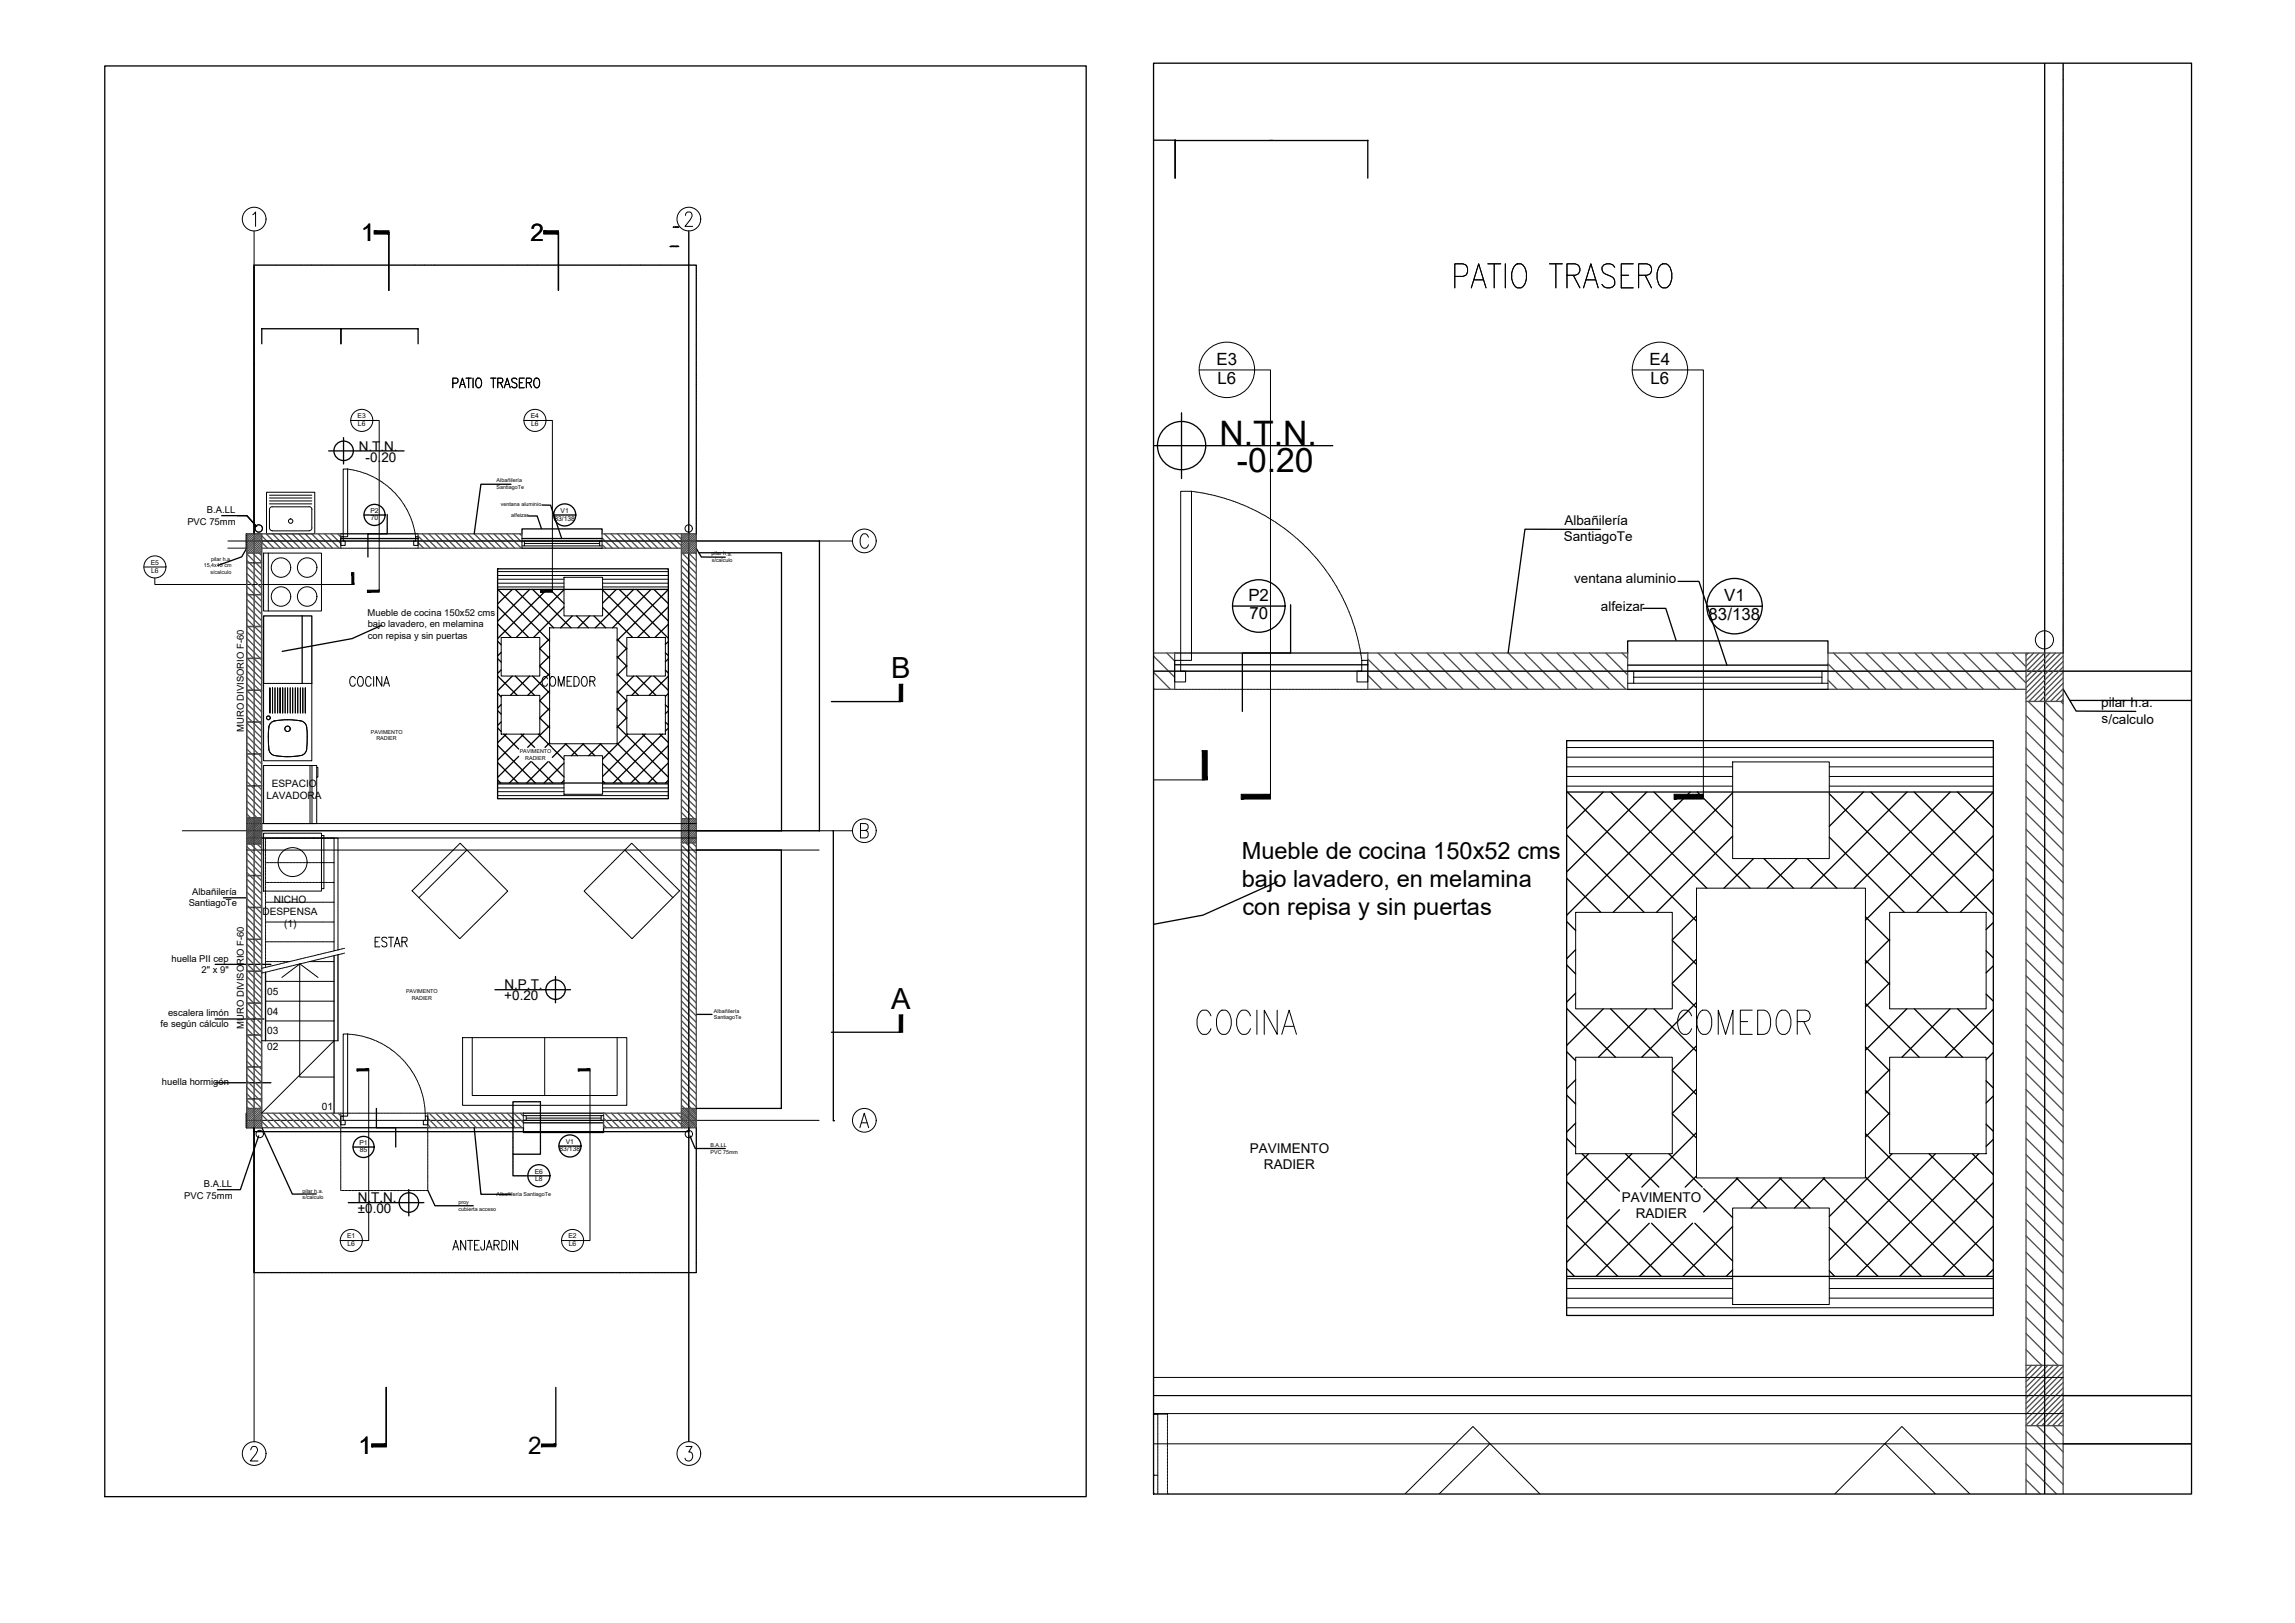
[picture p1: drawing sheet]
<svg xmlns="http://www.w3.org/2000/svg" width="594mm" height="420mm" viewBox="0 0 594 420" stroke-linecap="round" stroke-linejoin="round" font-family="sans-serif">
<defs><g id="words">
<g font-size="10.6">
<text x="375.4" y="75.8">PATIO TRASERO</text>
<text x="308.7" y="269.2">COCINA</text>
<text x="433.2" y="269.2">COMEDOR</text>
</g>
<g font-size="8.7">
<text x="315.7" y="115.2">N.T.N.</text>
<text x="320.2" y="122.2">-0.20</text>
</g>
<g font-size="7.5">
<text x="230.7" y="175.5">B</text>
<text x="230.7" y="261.1">A</text>
</g>
<g font-size="6.3">
<text x="93.5" y="62.4">1</text>
<text x="137.4" y="62.4">2</text>
<text x="92.8" y="376.4">1</text>
<text x="136.7" y="376.4">2</text>
</g>
<g font-size="6.1">
<text x="321.4" y="222.4">Mueble de cocina 150x52 cms</text>
<text x="321.5" y="229.7">bajo lavadero, en melamina</text>
<text x="321.6" y="237">con repisa y sin puertas</text>
</g>
<text font-size="5.7" x="139" y="178.9">COMEDOR</text>
<g font-size="4.4">
<text x="314.9" y="94.4">E3</text>
<text x="427" y="94.4">E4</text>
<text x="315.2" y="99.3">L6</text>
<text x="427.2" y="99.3">L6</text>
<text x="323.2" y="155.5">P2</text>
<text x="446.3" y="155.5">V1</text>
<text x="323.4" y="160.4">70</text>
<text x="442.3" y="160.5">83/138</text>
</g>
<g font-size="3.5">
<text x="92.9" y="116.6">N.T.N.</text>
<text x="94.6" y="119.5">-0.20</text>
<text x="404.9" y="135.8">Albañilería</text>
<text x="404.8" y="140">SantiagoTe</text>
<text x="407.5" y="151">ventana aluminio</text>
<text x="414.4" y="158.1">alfeizar</text>
<text x="543.9" y="183.1">pilar h.a.</text>
<text x="544" y="187.3">s/calculo</text>
<text x="130.6" y="256.1">N.P.T.</text>
<text x="130.5" y="259">+0.20</text>
<text x="323.5" y="298.4">PAVIMENTO</text>
<text x="327.2" y="302.6">RADIER</text>
<text x="92.6" y="311.3">N.T.N.</text>
<text x="419.8" y="311.1">PAVIMENTO</text>
<text x="92.6" y="314.1">±0.00</text>
<text x="423.4" y="315.3">RADIER</text>
</g>
<g font-size="2.6">
<text x="70.3" y="203.7">ESPACIO</text>
<text x="69" y="206.9">LAVADORA</text>
<text x="70.9" y="233.7">NICHO</text>
<text x="67.9" y="236.8">DESPENSA</text>
<text x="73.5" y="240">(1)</text>
<text x="69.2" y="257.6">05</text>
<text x="69.2" y="262.7">04</text>
<text x="69.2" y="267.8">03</text>
<text x="69.2" y="271.8">02</text>
<text x="83.3" y="287.4">01</text>
</g>
<g font-size="2.4">
<text x="48.5" y="135.8">PVC 75mm</text>
<text x="53.6" y="132.9">B.A.LL</text>
<text x="95.2" y="159.5">Mueble de cocina 150x52 cms</text>
<text x="95.2" y="162.4">bajo lavadero, en melamina</text>
<text x="95.2" y="165.3">con repisa y sin puertas</text>
<text x="63.1" y="189.5" transform="rotate(-90 63.1 189.5)">MURO DIVISORIO F-60</text>
<text x="49.8" y="231.6">Albañilería</text>
<text x="48.8" y="234.5">SantiagoTe</text>
<text x="44.4" y="249">huella PII cep</text>
<text x="52.2" y="251.9">2&quot; x 9&quot;</text>
<text x="43.5" y="262.9">escalera limón</text>
<text x="41.6" y="265.9">fe según cálculo</text>
<text x="63.1" y="266.3" transform="rotate(-90 63.1 266.3)">MURO DIVISORIO F-60</text>
<text x="41.9" y="280.9">huella hormigón</text>
<text x="47.7" y="310.3">PVC 75mm</text>
<text x="52.8" y="307.4">B.A.LL</text>
</g>
<g font-size="1.7">
<text x="92.6" y="108.3">E3</text>
<text x="92.7" y="110.3">L6</text>
<text x="137.4" y="108.3">E4</text>
<text x="137.5" y="110.3">L6</text>
<text x="95.9" y="132.8">P2</text>
<text x="96" y="134.7">70</text>
<text x="143.5" y="134.8">83/138</text>
<text x="145.1" y="132.8">V1</text>
<text x="39" y="146.2">E5</text>
<text x="39.1" y="148.2">L6</text>
<text x="93" y="296.4">P1</text>
<text x="93.2" y="298.3">85</text>
<text x="144.9" y="298.1">83/138</text>
<text x="146.5" y="296.1">V1</text>
<text x="138.4" y="303.8">E6</text>
<text x="138.5" y="305.8">L8</text>
<text x="89.9" y="320.6">E1</text>
<text x="89.9" y="322.6">L6</text>
<text x="147.1" y="320.6">E2</text>
<text x="147.2" y="322.6">L6</text>
</g>
<g font-size="1.4">
<text x="128.6" y="124.9">Albañilería</text>
<text x="128.5" y="126.6">SantiagoTe</text>
<text x="129.6" y="131">ventana aluminio</text>
<text x="132.4" y="133.8">alfeizar</text>
<text x="184.2" y="143.8">pilar h.a.</text>
<text x="52.7" y="146.8">15,4x15 cm</text>
<text x="54.5" y="148.5">s/calculo</text>
<text x="54.6" y="145.1">pilar h.a.</text>
<text x="184.2" y="145.5">s/calculo</text>
<text x="96" y="189.9">PAVIMENTO</text>
<text x="97.4" y="191.6">RADIER</text>
<text x="134.5" y="195">PAVIMENTO</text>
<text x="136" y="196.7">RADIER</text>
<text x="105.1" y="257.1">PAVIMENTO</text>
<text x="106.6" y="258.8">RADIER</text>
<text x="184.8" y="263.9">SantiagoTe</text>
<text x="184.8" y="262.2">Albañilería</text>
<text x="183.9" y="296.9">B.A.LL</text>
<text x="183.9" y="298.6">PVC 75mm</text>
<text x="78.3" y="308.8">pilar h.a.</text>
<text x="78.3" y="310.5">s/calculo</text>
<text x="118.6" y="311.8">proy</text>
<text x="128.6" y="309.6">Albañilería SantiagoTe</text>
<text x="118.7" y="313.5">cubierta acceso</text>
</g>
<text font-size=".3" x="328.7" y="36.3">997,75</text>
</g></defs>
<!-- layer: A-ANNO-SYMB -->
<g fill="none" stroke="#000" stroke-width=".26">
<path d="M178.3 60.1v313.1M59 140.1h161.7M47.2 215.1h173.5M63.9 290h148.1"/>
<circle cx="223.7" cy="140" r="3.1"/>
<circle cx="223.7" cy="215" r="3.1"/>
<circle cx="223.7" cy="290" r="3.1"/>
</g>
<!-- layer: A-WALL-FULL -->
<g fill="none" stroke="#4c4c4c" stroke-width=".34">
<path d="M63.9 138.2h3.8v153.7h-3.8zM176.4 138.2h3.8v153.7h-3.8zM63.9 145.7h3.8M63.9 153.9h3.8M63.9 178.7h3.8M63.9 170.4h3.8M63.9 162.2h3.8M63.9 195.2h3.8M63.9 186.9h3.8M63.9 211.7h3.8M63.9 218.5h3.8M63.9 203.4h3.8"/>
<path d="M176.4 211.9h3.8M176.4 218.2h3.8M63.9 226.7h3.8M63.9 234.9h3.8M63.9 243.2h3.8M63.9 251.4h3.8M63.9 259.7h3.8M63.9 267.9h3.8M63.9 276.2h3.8M63.9 284.5h3.8M67.7 288.2h20.5M67.7 291.9h20.5"/>
<path d="M110.7 288.2h24.8M110.7 291.9h24.8M156.2 288.2h20.2M156.2 291.9h20.2"/>
</g>
<!-- layer: A-WALL-FULL-EXTR -->
<path d="M59 141.9h4.9" fill="none" stroke="#4c4c4c" stroke-width=".34"/>
<!-- layer: A-FURN -->
<g fill="none" stroke="#000" stroke-width=".26">
<path d="M68.2 143.2h15v15h-15zM69.5 143.2v15M68.2 176.9h12.5v20h-12.5zM69.9 178.1v6.5v-6.5M70.6 178.1v6.5v-6.5M71.2 178.1v6.5M71.9 178.1v6.5M72.5 178.1v6.5v-6.5M73.2 178.1v6.5v-6.5M73.8 178.1v6.5M74.5 178.1v6.5M75.1 178.1v6.5"/>
<path d="M75.8 178.1v6.5M76.4 178.1v6.5M77.1 178.1v6.5M77.8 178.1v6.5M78.4 178.1v6.5M79 178.1v6.5v-6.5M68.2 198.2h13.8v15h-13.8zM69.6 188.2a2.22 2.22 0 0 1 2.6-1.7l2.3-.2a10.4 10.4 0 0 1 4.2 .7l.7 1.2M69.6 194a1.88 1.88 0 0 0 1.5 1.6M69.6 188.2l-.1 2.4 .1 3.4M71.1 195.6l3.4 .3 3.3-.3M79.4 188.2v5.2a1.97 1.97 0 0 1-1.5 2.2"/>
<path d="M80.2 198.2v15M80.8 198.2v15M82 198.7h.3v2.5h-.3M68.2 215.7h15v15h-15zM83.2 216.3h.6v13.8h-.6"/>
<circle cx="72.7" cy="154.4" r="2.52"/>
<circle cx="72.7" cy="146.9" r="2.52"/>
<circle cx="79.5" cy="146.9" r="2.52"/>
<circle cx="79.5" cy="154.4" r="2.52"/>
<circle cx="69.5" cy="185.8" r=".49"/>
<circle cx="74.4" cy="188.7" r=".7"/>
<circle cx="75.7" cy="223.2" r="3.7"/>
<circle cx="178.3" cy="293.6" r=".95"/>
</g>
<!-- layer: A-FLOR-OVHD -->
<g fill="none" stroke="#000" stroke-width=".26">
<path d="M88.2 288.2h.1M88.2 291.9v.2M88.2 292.2v.3M88.2 292.6v.3M88.2 293v.3M88.2 293.4v.2M88.2 293.8v.2M88.2 294.1v.3M88.2 294.5v.2M88.2 294.9v.2M88.2 295.2v.3M88.2 295.6v.3"/>
<path d="M88.2 296v.3M88.2 296.4v.2M88.2 296.7v.3M88.2 297.1v.3M88.2 297.5v.2M88.2 297.9v.2M88.2 298.3v.2M88.2 298.6v.3M88.2 299v.2M88.2 299.4v.2M88.2 299.7v.3M88.5 288.2h.2"/>
<path d="M88.8 288.2h.3M89.2 288.2h.3M89.6 288.2h.3M90 288.2h.2M90.3 288.2h.3M90.7 288.2h.3M91.1 288.2h.2M91.5 288.2h.2M91.8 288.2h.3M92.2 288.2h.3M92.6 288.2h.3M92.9 288.2h.3"/>
<path d="M93.3 288.2h.3M93.7 288.2h.3M94.1 288.2h.2M94.5 288.2h.2M94.9 288.2h.2M95.2 288.2h.3M95.6 288.2h.2M96 288.2h.2M96.3 288.2h.3M96.7 288.2h.3M97.1 288.2h.3M97.5 288.2h.2"/>
<path d="M97.9 288.2h.2M98.2 288.2h.3M98.6 288.2h.2M99 288.2h.2M99.3 288.2h.3M99.7 288.2h.3M100.1 288.2h.3M100.5 288.2h.2M100.9 288.2h.2M101.2 288.2h.3M101.6 288.2h.2M102 288.2h.2"/>
<path d="M102.3 288.2h.3M102.7 288.2h.3M103.1 288.2h.3M103.5 288.2h.2M103.8 288.2h.3M104.2 288.2h.3M104.6 288.2h.2M105 288.2h.2M105.4 288.2h.2M105.7 288.2h.3M106.1 288.2h.2M106.5 288.2h.2"/>
<path d="M106.8 288.2h.3M107.2 288.2h.3M107.6 288.2h.3M108 288.2h.2M108.4 288.2h.2M108.7 288.2h.3M109.1 288.2h.2M109.5 288.2h.2M109.8 288.2h.3M110.2 288.2h.3M110.6 288.2h.1M110.7 291.9v.2"/>
<path d="M110.7 292.2v.3M110.7 292.6v.3M110.7 293v.3M110.7 293.4v.2M110.7 293.8v.2M110.7 294.1v.3M110.7 294.5v.2M110.7 294.9v.2M110.7 295.2v.3M110.7 295.6v.3M110.7 296v.3M110.7 296.4v.2"/>
<path d="M110.7 296.7v.3M110.7 297.1v.3M110.7 297.5v.2M110.7 297.9v.2M110.7 298.3v.2M110.7 298.6v.3M110.7 299v.2M110.7 299.4v.2M110.7 299.7v.3M88.2 308l.1 .2M88.2 300.1v.3M88.2 300.5v.3"/>
<path d="M88.2 300.9v.2M88.2 301.3v.2M88.2 301.6v.3M88.2 302v.2M88.2 302.4v.2M88.2 302.7v.3M88.2 303.1v.3M88.2 303.5v.3M88.2 303.9v.2M88.2 304.3v.2M88.2 304.6v.3M88.2 305v.2"/>
<path d="M88.2 305.4v.2M88.2 305.7v.3M88.2 306.1v.3M88.2 306.5v.3M88.2 306.9v.2M88.2 307.2v.3M88.2 307.6v.3M88.5 308.2h.2M88.8 308.2h.3M89.2 308.2h.3M89.6 308.2h.3M90 308.2h.2"/>
<path d="M90.3 308.2h.3M90.7 308.2h.3M91.1 308.2h.2M91.5 308.2h.2M91.8 308.2h.3M92.2 308.2h.3M92.6 308.2h.3M92.9 308.2h.3M93.3 308.2h.3M93.7 308.2h.3M94.1 308.2h.2M94.5 308.2h.2"/>
<path d="M94.9 308.2h.2M95.2 308.2h.3M95.6 308.2h.2M96 308.2h.2M96.3 308.2h.3M96.7 308.2h.3M97.1 308.2h.3M97.5 308.2h.2M97.9 308.2h.2M98.2 308.2h.3M98.6 308.2h.2M99 308.2h.2"/>
<path d="M99.3 308.2h.3M99.7 308.2h.3M100.1 308.2h.3M100.5 308.2h.2M100.9 308.2h.2M101.2 308.2h.3M101.6 308.2h.2M102 308.2h.2M102.3 308.2h.3M102.7 308.2h.3M103.1 308.2h.3M103.5 308.2h.2"/>
<path d="M103.8 308.2h.3M104.2 308.2h.3M104.6 308.2h.2M105 308.2h.2M105.4 308.2h.2M105.7 308.2h.3M106.1 308.2h.2M106.5 308.2h.2M106.8 308.2h.3M107.2 308.2h.3M107.6 308.2h.3M108 308.2h.2"/>
<path d="M108.4 308.2h.2M108.7 308.2h.3M109.1 308.2h.2M109.5 308.2h.2M109.8 308.2h.3M110.2 308.2h.3M110.7 308l-.1 .2M110.7 300.1v.3M110.7 300.5v.3M110.7 300.9v.2M110.7 301.3v.2M110.7 301.6v.3"/>
<path d="M110.7 302v.2M110.7 302.4v.2M110.7 302.7v.3M110.7 303.1v.3M110.7 303.5v.3M110.7 303.9v.2M110.7 304.3v.2M110.7 304.6v.3M110.7 305v.2M110.7 305.4v.2M110.7 305.7v.3M110.7 306.1v.3"/>
<path d="M110.7 306.5v.3M110.7 306.9v.2M110.7 307.2v.3M110.7 307.6v.3"/>
</g>
<!-- layer: A-FLOR-LEVL -->
<path d="M88.2 291.9h22.5" fill="none" stroke="#000" stroke-width=".34"/>
<!-- layer: A-ANNO-TEXT -->
<path d="M224.8 139.1a1 1 0 0 0-1.5-.7 2.45 2.45 0 0 0 .2 3.5 1.05 1.05 0 0 0 1.3-.9M222.7 215h1.3a.9 .9 0 0 0 .7-.9 .9 .9 0 0 0-.7-.9h-1.3v3.7h1.3a1.01 1.01 0 0 0 .8-.9 1.01 1.01 0 0 0-.8-1M222.6 291.9l1.1-3.7 1.2 3.7M223 290.7h1.4" fill="none" stroke="#000" stroke-width=".26"/>
<!-- layer: A-ANNO-NOTE -->
<path d="M100.7 60.2v15M100 359.2v15" fill="none" stroke="#000" stroke-width=".34"/>
<g fill="#000" stroke="#000" stroke-width=".26">
<path d="M96.9 59.8h3.8v.8zM96.9 59.8v.8h3.8z"/>
<path d="M96.9 59.8h3.8v.8zM96.9 59.8v.8h3.8z"/>
<path d="M96.3 374.5h3.7v-.7zM96.3 373.8h3.7l-3.7 .7z"/>
<path d="M96.3 374.5h3.7v-.7zM96.3 373.8h3.7l-3.7 .7z"/>
</g>
<!-- layer: 0 -->
<path d="M57.8 232.4h6.1M55.7 249.7h14.4M55.7 263.8h12.6M55.7 280.3h14.4M178.6 294.1l1.3 3.2h7.8" fill="none" stroke="#000" stroke-width=".34"/>
<!-- layer: A-WALL-PATT -->
<g fill="none" stroke="#4c4c4c" stroke-width=".34">
<path d="M67.7 138.7l3.2 3.2M68.9 138.2l3.7 3.7M70.6 138.2l3.7 3.7M72.2 138.2l3.8 3.7M73.9 138.2l3.8 3.7M75.6 138.2l3.8 3.7M77.3 138.2l3.8 3.7M79 138.2l3.7 3.7M80.7 138.2l3.7 3.7M82.4 138.2l3.7 3.7M84 138.2l3.8 3.7M85.7 138.2l2.5 2.5"/>
<path d="M87.4 138.2l.8 .8M108.2 138.8l3.2 3.1M109.3 138.2l3.8 3.7M111 138.2l3.7 3.7M112.7 138.2l3.7 3.7M114.3 138.2l3.8 3.7M116 138.2l3.8 3.7M117.7 138.2l3.8 3.7M119.4 138.2l3.7 3.7M121.1 138.2l3.7 3.7M122.8 138.2l3.7 3.7M124.4 138.2l3.8 3.7"/>
<path d="M126.1 138.2l3.8 3.7M127.8 138.2l3.8 3.7M129.5 138.2l3.8 3.7M131.2 138.2l3.7 3.7M132.9 138.2l2.2 2.2M134.6 138.2l.5 .5M155.9 139.3l2.6 2.6M156.4 138.2l3.8 3.7M158.1 138.2l3.8 3.7M159.8 138.2l3.8 3.7M161.5 138.2l3.8 3.7M163.2 138.2l3.7 3.7"/>
<path d="M164.9 138.2l3.7 3.7M166.5 138.2l3.8 3.7M168.2 138.2l3.8 3.7M169.9 138.2l3.8 3.7M171.6 138.2l3.7 3.7M173.3 138.2l1.9 1.9M67.7 140.4l1.5 1.5M108.2 140.5l1.5 1.4M155.9 141l.9 .9M176.4 159.8l3.8 3.8M176.4 158.1l3.8 3.9M176.4 156.4l3.8 3.9"/>
<path d="M176.4 154.7l3.8 3.9M176.4 153l3.8 3.9M176.4 151.4l3.8 3.9M176.4 149.7l3.8 3.9M176.4 148l3.8 3.9M176.4 146.3l3.8 3.9M176.4 144.7l3.8 3.8M176.6 143.2l3.6 3.6M178.3 143.2l1.9 1.9M176.4 178.3l3.8 3.9M176.4 176.6l3.8 3.9M176.4 174.9l3.8 3.9"/>
<path d="M176.4 173.3l3.8 3.8M176.4 171.6l3.8 3.8M176.4 169.9l3.8 3.9M176.4 168.2l3.8 3.9M176.4 166.6l3.8 3.8M176.4 164.9l3.8 3.8M176.4 163.2l3.8 3.8M176.4 161.5l3.8 3.8M176.4 198.5l3.8 3.9M176.4 196.9l3.8 3.8M176.4 195.2l3.8 3.8M176.4 193.5l3.8 3.8"/>
<path d="M176.4 191.8l3.8 3.8M176.4 190.1l3.8 3.8M176.4 188.4l3.8 3.9M176.4 186.7l3.8 3.9M176.4 185.1l3.8 3.8M176.4 183.4l3.8 3.8M176.4 181.7l3.8 3.9M176.4 180l3.8 3.9M176.4 218.8l3.8 3.8M176.4 210.3l1.6 1.6M176.4 208.6l3.3 3.3M176.4 206.9l3.8 3.9"/>
<path d="M176.4 205.2l3.8 3.9M176.4 203.6l3.8 3.8M176.4 201.9l3.8 3.9M176.4 200.2l3.8 3.9M177.5 218.2l2.7 2.7M179.2 218.2l1 1M176.4 225.5l3.8 3.8M176.4 223.8l3.8 3.8M176.4 222.1l3.8 3.8M176.4 220.4l3.8 3.9M176.4 238.9l3.8 3.9M176.4 237.3l3.8 3.8"/>
<path d="M176.4 235.6l3.8 3.8M176.4 233.9l3.8 3.9M176.4 232.2l3.8 3.9M176.4 230.5l3.8 3.9M176.4 228.8l3.8 3.9M176.4 227.1l3.8 3.9M176.4 259.1l3.8 3.9M176.4 257.4l3.8 3.9M176.4 255.8l3.8 3.8M176.4 254.1l3.8 3.9M176.4 252.4l3.8 3.9M176.4 250.7l3.8 3.9"/>
<path d="M176.4 249.1l3.8 3.8M176.4 247.4l3.8 3.8M176.4 245.7l3.8 3.8M176.4 244l3.8 3.8M176.4 242.3l3.8 3.8M176.4 240.6l3.8 3.9M176.4 279.4l3.8 3.8M176.4 277.7l3.8 3.8M176.4 276l3.8 3.8M176.4 274.3l3.8 3.8M176.4 272.6l3.8 3.9M176.4 270.9l3.8 3.9"/>
<path d="M176.4 269.3l3.8 3.8M176.4 267.6l3.8 3.8M176.4 265.9l3.8 3.8M176.4 264.2l3.8 3.8M176.4 262.5l3.8 3.9M176.4 260.8l3.8 3.9M67.7 288.6l3.4 3.3M67.7 290.3l1.7 1.6M69 288.2l3.8 3.7M70.7 288.2l3.8 3.7M72.4 288.2l3.7 3.7M74.1 288.2l3.7 3.7"/>
<path d="M75.8 288.2l3.7 3.7M77.5 288.2l3.7 3.7M79.1 288.2l3.8 3.7M80.8 288.2l3.8 3.7M82.5 288.2l3.8 3.7M84.2 288.2l3.7 3.7M85.8 288.2l2.4 2.3M87.5 288.2l.7 .7M110.7 289.5l2.5 2.4M110.7 291.1l.8 .8M111.1 288.2l3.8 3.7M112.8 288.2l3.8 3.7"/>
<path d="M114.5 288.2l3.7 3.7M116.1 288.2l3.8 3.7M117.8 288.2l3.8 3.7M119.5 288.2l3.8 3.7M121.2 288.2l3.8 3.7M122.9 288.2l3.7 3.7M124.6 288.2l3.7 3.7M126.3 288.2l3.7 3.7M128 288.2l3.7 3.7M129.7 288.2l3.7 3.7M131.3 288.2l3.8 3.7M133 288.2l2.5 2.4"/>
<path d="M134.7 288.2l.8 .8M156.2 289.5l2.5 2.4M156.2 291.2l.8 .7M156.6 288.2l3.7 3.7M158.3 288.2l3.7 3.7M160 288.2l3.7 3.7M161.7 288.2l3.7 3.7M163.3 288.2l3.8 3.7M165 288.2l3.8 3.7M166.7 288.2l3.7 3.7M168.4 288.2l3.7 3.7M170 288.2l3.8 3.7"/>
<path d="M171.7 288.2l3.8 3.7M173.4 288.2l3.8 3.7M175.1 288.2l3.7 3.7M176.4 287.8l3.8 3.8M176.4 286.1l3.8 3.9M176.4 284.4l3.8 3.9M176.4 282.7l3.8 3.9M176.4 281l3.8 3.9"/>
</g>
<circle cx="178.3" cy="143.2" r=".17" fill="#4c4c4c"/>
<g fill="none" stroke="#4c4c4c" stroke-width=".34">
<path d="M174.9 138.2l1.5 1.4M175.2 140.1l1.2 1.2M180 143.2l.2 .2M64.1 211.7l-.2 .2M64.7 211.7l-.8 .8M65.3 211.7l-1.4 1.4M65.8 211.7l-1.9 1.9M66.4 211.7l-2.5 2.5M67 211.7l-3.1 3.1M67.5 211.7l-3.6 3.6M67.7 212l-3.8 3.9M67.7 212.6l-3.8 3.8"/>
<path d="M67.7 213.2l-3.8 3.8M67.7 213.7l-3.8 3.9M67.7 214.3l-3.8 3.8M67.7 214.8l-3.6 3.7M67.7 215.4l-3 3.1M67.7 216l-2.5 2.5M67.7 216.5l-1.9 2M67.7 217.1l-1.3 1.4M67.7 217.6l-.8 .9M67.7 218.2l-.2 .3"/>
</g>
<!-- layer: A-ANNO-TEXT -->
<g fill="none" stroke="#000" stroke-width=".26">
<path d="M117.2 99.2h.9a.69 .69 0 0 0 .5-.7 .69 .69 0 0 0-.5-.6h-.9v2.5M119.2 99.5h1M120.6 97.9h1.4M121.3 97.9v2.5M122.5 97.9v2.5M123.5 98l.2-.1a1.2 1.2 0 0 1 .9 1.9 .75 .75 0 0 1-1 .6 .75 .75 0 0 1-.5-1l.1-.9zM127 97.9h1.4M127.7 97.9v2.5M128.8 99.1h.9l.5-.5a.55 .55 0 0 0-.5-.7h-.9v2.5M129.5 99.1l.7 1.3M130.8 99.5h1M133.8 98.2a.73 .73 0 0 0-.8-.3 .73 .73 0 0 0-.6 .6l.4 .4 .8 .4a.64 .64 0 0 1-.3 1.1l-.6-.1-.3-.3"/>
<path d="M134.4 99.1h.8M135.7 97.9h-1.3v2.5h1.3M136.3 99.1l1.1-.2 .2-.3-.2-.6-1.1-.1v2.5M136.9 99.1l.7 1.3M138.5 98a.78 .78 0 0 1 .9 0 .78 .78 0 0 1 .3 .8v.6a.79 .79 0 0 1-.8 1 .79 .79 0 0 1-.7-1v-.9zM118.9 100.4l.8-2.5 .8 2.5M130.5 100.4l.8-2.5 .8 2.5M92 175.7a.69 .69 0 0 0-1.1-.4 1.62 1.62 0 0 0 .2 2.3 .66 .66 0 0 0 .9-.5M92.9 175.3l.2-.2a1.2 1.2 0 0 1 .9 2 .66 .66 0 0 1-.7 .6 .66 .66 0 0 1-.6-.6l-.2-1zM96.1 175.7a.75 .75 0 0 0-.9-.5 .75 .75 0 0 0-.6 .9v.6a.74 .74 0 0 0 .6 .9 .74 .74 0 0 0 .9-.5M96.7 175.1v2.5M98.8 175.1v2.5l-1.3-2.5v2.5"/>
<path d="M99.3 177.6l.8-2.5 .7 2.5M99.6 176.8h.9M117.2 323.6l.8-2.5 .7 2.5M117.5 322.8h1M120.6 321.1v2.5l-1.4-2.5v2.5M121 321.1h1.4M121.7 321.1v2.5M122.8 322.3h.8M124.1 321.1h-1.3v2.5h1.3M125.4 321.1l-.1 2.3-.3 .2-.3-.1-.3-.7M125.9 323.6l.7-2.5 .8 2.5M126.2 322.8h.9"/>
<path d="M127.9 322.3h.9a.61 .61 0 0 0 .4-.6 .61 .61 0 0 0-.4-.6h-.9v2.5M128.6 322.3l.6 1.3M129.9 321.1a1.35 1.35 0 0 1 1.4 .9 1.35 1.35 0 0 1-.5 1.5l-.9 .1zM131.9 321.1v2.5M134 321.1v2.5l-1.3-2.5v2.5"/>
</g>
<!-- layer: A-ANNO-NOTE -->
<g fill="none" stroke="#000" stroke-width=".34">
<path d="M215.2 267.2h18M97.4 286.9v5h5v5M144.6 296.7h5.8"/>
<circle cx="147.5" cy="296.7" r="2.86"/>
</g>
<!-- layer: A-FURN -->
<g fill="none" stroke="#000" stroke-width=".26">
<circle cx="67" cy="136.8" r=".95"/>
<circle cx="178.3" cy="136.8" r=".95"/>
</g>
<!-- layer: 0 -->
<path d="M61.4 133.5h2.5l2.5 2.8M136.7 133.6h2.4l1.1 3.2M140.3 130.7l2.2 .1 2.9 8.6M180.4 262.6h3.9M110.8 308.2l1.8 3.9h9.9" fill="none" stroke="#000" stroke-width=".34"/>
<!-- layer: A-ANNO-NOTE -->
<path d="M233.7 262.7v4.5h-.9zM232.8 262.7v4.5l.9-4.5z" fill="#000" stroke="#000" stroke-width=".26"/>
<!-- layer: A-WALL-PATT -->
<circle cx="176.4" cy="211.9" r=".17" fill="#4c4c4c"/>
<g fill="none" stroke="#4c4c4c" stroke-width=".34">
<path d="M64.1 138.2l-.2 .2M64.7 138.2l-.8 .8M65.2 138.2l-1.3 1.3M65.8 138.2l-1.9 1.9M66.4 138.2l-2.5 2.5M66.9 138.2l-3 3M67.5 138.2l-3.6 3.6M67.7 138.5l-3.8 3.8M67.7 139.1l-3.8 3.8M67.7 139.6l-3.5 3.6M176.6 138.2l-.2 .2M177.2 138.2l-.8 .8"/>
<path d="M177.7 138.2l-1.3 1.3M178.3 138.2l-1.9 1.9M178.8 138.2l-2.4 2.5M179.4 138.2l-3 3M180 138.2l-3.6 3.6M180.2 138.5l-3.8 3.8M180.2 139.1l-3.8 3.8M180.2 139.6l-3.5 3.6M63.9 158.5l3.8 3.9M63.9 153.4l3.8 3.9M63.9 151.8l3.8 3.8M63.9 145l3.8 3.9"/>
<path d="M63.9 143.4l3.8 3.8M63.9 156.8l3.8 3.9M63.9 155.1l3.8 3.9M63.9 150.1l3.8 3.8M63.9 148.4l3.8 3.8M63.9 146.7l3.8 3.9M65.4 143.2l2.3 2.3M67.1 143.2l.6 .6M67.7 140.2l-3 3M67.7 140.7l-2.4 2.5M67.7 141.3l-1.8 1.9M67.7 141.9l-1.3 1.3"/>
<path d="M67.7 142.4l-.7 .8M67.7 143l-.2 .2M180.2 140.2l-3 3M180.2 140.7l-2.4 2.5M180.2 141.3l-1.9 1.9M180.2 141.9l-1.3 1.3M180.2 142.4l-.7 .8M180.2 143l-.2 .2M63.9 177l3.8 3.9M63.9 175.4l3.8 3.8M63.9 170.3l3.8 3.8M63.9 168.6l3.8 3.8"/>
<path d="M63.9 166.9l3.8 3.9M63.9 161.9l3.8 3.8M63.9 160.2l3.8 3.8M63.9 178.7l3.8 3.9M63.9 173.7l3.8 3.8M63.9 172l3.8 3.8M63.9 165.2l3.8 3.9M63.9 163.5l3.8 3.9M298.6 169.9l5.5 5.4M298.6 178.3l.2 .1M298.6 174.1l4.4 4.3M302 169.1l2.1 2"/>
<path d="M354.1 170.6l7.8 7.8M354.1 174.8l3.6 3.6M356.7 169.1l9.4 9.3M361 169.1l9.3 9.3M365.2 169.1l9.4 9.3M369.4 169.1l9.3 9.3M373.6 169.1l9.4 9.3M377.8 169.1l9.4 9.3M382 169.1l9.4 9.3M386.2 169.1l9.4 9.3M390.4 169.1l9.4 9.3M394.6 169.1l9.4 9.3"/>
<path d="M398.9 169.1l9.3 9.3M403 169.1l9.4 9.3M407.3 169.1l9.3 9.3M411.5 169.1l9.4 9.3M415.7 169.1l5.6 5.6M419.9 169.1l1.4 1.4M473.2 176.1l2.4 2.3M473.2 171.8l6.6 6.6M474.6 169.1l9.4 9.3M478.8 169.1l9.4 9.3M483.1 169.1l9.3 9.3M487.2 169.1l9.4 9.3"/>
<path d="M491.5 169.1l9.3 9.3M495.7 169.1l9.4 9.3M499.9 169.1l9.4 9.3M504.1 169.1l9.3 9.3M508.3 169.1l9.4 9.3M512.5 169.1l9.4 9.3M516.7 169.1l7.8 7.7M520.9 169.1l3.6 3.5M525 169.1l-.5 .5M526.4 169.1l-1.9 2M527.8 169.1l-3.3 3.4M529.3 169.1l-4.8 4.8"/>
<path d="M530.7 169.1l-6.2 6.2M532.1 169.1l-7.6 7.6M533.5 169.1l-9 9M534.1 169.9l-9.6 9.6M534.1 171.3l-9.6 9.6M534.1 172.6l-8.9 9M534.1 174l-7.5 7.6M534.1 175.5l-6.1 6.1M534.1 176.9l-4.7 4.7M534.1 178.3l-3.3 3.3M534.1 179.7l-1.9 1.9M63.9 193.9l3.8 3.8"/>
<path d="M63.9 192.2l3.8 3.8M63.9 185.4l3.8 3.9M63.9 183.7l3.8 3.9M63.9 198.9l3.8 3.8M63.9 197.2l3.8 3.9M63.9 195.6l3.8 3.8M63.9 190.5l3.8 3.8M63.9 188.8l3.8 3.9M63.9 187.1l3.8 3.9M63.9 182.1l3.8 3.8M63.9 180.4l3.8 3.8M524.5 197.8l9.6 9.7"/>
<path d="M524.5 193.6l9.6 9.7M524.5 189.4l9.6 9.7M524.5 185.2l9.6 9.6M525 181.6l9.1 9M529.2 181.6l4.9 4.8M533.4 181.6l.7 .6M534.1 181.1l-.5 .5M63.9 202.3l3.8 3.8M63.9 200.6l3.8 3.8M63.9 219.1l3.8 3.9M63.9 210.7l.9 1M63.9 209l2.6 2.7"/>
<path d="M63.9 207.3l3.8 3.9M63.9 205.6l3.8 3.9M63.9 204l3.8 3.8M64.1 211.7l-.2 .2M64.7 211.7l-.8 .8M64.9 218.5l2.8 2.8M65.3 211.7l-1.4 1.4M65.8 211.7l-1.9 1.9M66.4 211.7l-2.5 2.5M66.5 218.5l1.2 1.1M67 211.7l-3.1 3.1M67.5 211.7l-3.6 3.6"/>
<path d="M67.7 212l-3.8 3.9M67.7 212.6l-3.8 3.8M67.7 213.2l-3.8 3.8M67.7 213.7l-3.8 3.9M67.7 214.3l-3.8 3.8M67.7 214.8l-3.6 3.7M67.7 215.4l-3 3.1M67.7 216l-2.5 2.5M67.7 216.5l-1.9 2M67.7 217.1l-1.3 1.4M67.7 217.6l-.8 .9M67.7 218.2l-.2 .3"/>
<path d="M176.9 211.9l-.5 .6M177.5 211.9l-1.1 1.2M178.1 211.9l-1.7 1.7M178.6 211.9l-2.2 2.3M179.2 211.9l-2.8 2.9M179.8 211.9l-3.4 3.4M180.2 212l-3.8 3.9M180.2 212.6l-3.8 3.8M180.2 213.2l-3.8 3.8M180.2 213.7l-3.8 3.9M180.2 214.3l-3.8 3.8M180.2 214.8l-3.3 3.4"/>
<path d="M180.2 215.4l-2.8 2.8M180.2 216l-2.2 2.2M180.2 216.5l-1.7 1.7M180.2 217.1l-1.1 1.1M180.2 217.6l-.5 .6M524.5 218.9l9.6 9.6M524.5 214.7l9.6 9.6M524.5 210.5l9.6 9.6M524.5 206.3l9.6 9.6M524.5 202.1l9.6 9.6M63.9 234.3l3.8 3.8M63.9 232.6l3.8 3.8"/>
<path d="M63.9 225.9l3.8 3.8M63.9 224.2l3.8 3.8M63.9 239.3l3.8 3.9M63.9 237.6l3.8 3.9M63.9 235.9l3.8 3.9M63.9 230.9l3.8 3.9M63.9 229.2l3.8 3.9M63.9 227.6l3.8 3.8M63.9 222.5l3.8 3.8M63.9 220.8l3.8 3.8M524.5 240l9.6 9.6M524.5 235.7l9.6 9.7"/>
<path d="M524.5 231.5l9.6 9.6M524.5 227.3l9.6 9.7M524.5 223.1l9.6 9.6M63.9 259.5l3.8 3.9M63.9 257.8l3.8 3.9M63.9 256.2l3.8 3.8M63.9 251.1l3.8 3.8M63.9 249.4l3.8 3.9M63.9 247.7l3.8 3.9M63.9 242.7l3.8 3.8M63.9 241l3.8 3.9M63.9 254.5l3.8 3.8"/>
<path d="M63.9 252.8l3.8 3.8M63.9 246.1l3.8 3.8M63.9 244.4l3.8 3.8M524.5 256.8l9.6 9.6M524.5 252.6l9.6 9.6M524.5 248.4l9.6 9.6M524.5 244.2l9.6 9.6M63.9 274.7l3.8 3.8M63.9 273l3.8 3.8M63.9 266.2l3.8 3.9M63.9 264.6l3.8 3.8M63.9 279.8l3.8 3.8"/>
<path d="M63.9 278.1l3.8 3.8M63.9 276.4l3.8 3.8M63.9 271.3l3.8 3.9M63.9 269.6l3.8 3.9M63.9 267.9l3.8 3.9M63.9 262.9l3.8 3.9M63.9 261.2l3.8 3.9M524.5 269.4l9.6 9.6M524.5 265.2l9.6 9.6M524.5 261l9.6 9.6M524.5 277.8l9.6 9.7M524.5 273.6l9.6 9.7"/>
<path d="M63.9 283.1l3.8 3.8M63.9 281.4l3.8 3.9M63.9 286.5l.4 .4M63.9 284.8l2.1 2.1M64.1 286.9l-.2 .3M64.7 286.9l-.8 .8M65.2 286.9l-1.3 1.4M65.8 286.9l-1.9 2M66.3 286.9l-2.4 2.5M66.9 286.9l-3 3.1M67.5 286.9l-3.6 3.6M67.7 287.2l-3.8 3.9"/>
<path d="M67.7 287.8l-3.8 3.8M67.7 288.3l-3.6 3.6M67.7 288.9l-3 3M67.7 289.5l-2.4 2.4M67.7 290l-1.9 1.9M67.7 290.6l-1.3 1.3M67.7 291.2l-.7 .7M67.7 291.7l-.2 .2M176.6 286.9l-.2 .3M177.2 286.9l-.8 .8M177.7 286.9l-1.3 1.4M178.3 286.9l-1.9 2"/>
<path d="M178.8 286.9l-2.4 2.5M179.4 286.9l-3 3.1M180 286.9l-3.6 3.6M180.2 287.2l-3.8 3.9M180.2 287.8l-3.8 3.8M180.2 288.3l-3.6 3.6M180.2 288.9l-3 3M180.2 289.5l-2.4 2.4M180.2 290l-1.9 1.9M180.2 290.6l-1.3 1.3M180.2 291.2l-.7 .7M180.2 291.7l-.2 .2"/>
<path d="M524.5 298.9l9.6 9.6M524.5 294.7l9.6 9.6M524.5 290.5l9.6 9.6M524.5 286.3l9.6 9.6M524.5 282l9.6 9.7M524.5 319.9l9.6 9.7M524.5 315.7l9.6 9.6M524.5 311.5l9.6 9.7M524.5 307.3l9.6 9.6M524.5 303.1l9.6 9.6M524.5 336.8l9.6 9.6M524.5 332.6l9.6 9.6"/>
<path d="M524.5 328.4l9.6 9.6M524.5 324.2l9.6 9.6M524.5 349.4l4 4.1M524.5 345.2l8.2 8.3M524.5 341l9.6 9.6M524.5 353.5h.1M525.9 353.5l-1.4 1.4M527.3 353.5l-2.8 2.8M528.7 353.5l-4.2 4.2M530.1 353.5l-5.6 5.6M531.5 353.5l-7 7M532.9 353.5l-8.4 8.4"/>
<path d="M534.1 353.7l-9.6 9.6M534.1 355.1l-9.6 9.6M534.1 356.5l-9.6 9.6M534.1 357.9l-9.6 9.6M534.1 359.3l-9.6 9.6M524.5 378.9l7.8 7.8M524.5 374.7l9.6 9.6M524.5 370.5l9.6 9.6M527.3 369.1l6.8 6.8M531.5 369.1l2.6 2.6M534.1 360.7l-8.4 8.4M534.1 362.1l-7 7"/>
<path d="M534.1 363.5l-5.6 5.6M534.1 364.9l-4.2 4.2M534.1 366.3l-2.8 2.8M534.1 367.7l-1.4 1.4M524.5 383.1l3.6 3.6"/>
</g>
<!-- layer: A-FURN -->
<g fill="none" stroke="#000" stroke-width=".26">
<path d="M69 127.6v10.5M69 127.5l12.5 .1-.1 10.5-12.4-.1M69.8 131.9a.74 .74 0 0 1 .7-.7h9.5a.68 .68 0 0 1 .8 .7M69.8 131.9v4.7a.74 .74 0 0 0 .7 .8M69.8 128.9h10.9M69.8 128.2h10.9M69.8 129.7h10.9M69.8 130.4h10.9M70.5 137.4h9.5M80.7 131.9v4.8M80.8 136.6a.74 .74 0 0 1-.8 .8M146 149.5h10v9.9h-10z"/>
<path d="M129.7 165h10v10h-10zM142.3 162.5h17.5v30h-17.5zM162.2 165h10v10h-10zM129.7 180h10v10h-10zM146 195.6h10v10h-10zM162.2 180h10v10h-10zM448.5 197.2h25v25.1h-25zM163.5 218.3l12.4 12.3-12.3 12.4-12.4-12.3zM106.7 230.6l12.4-12.3 12.3 12.4-12.4 12.3zM120.8 220.1l-12.4 12.3M161.7 220.1l12.5 12.3M407.9 236.2h25v25h-25z"/>
<path d="M439.2 229.9h43.7v75h-43.7zM489.1 236.2h25v25h-25zM119.7 268.6h42.5v17.5h-42.5zM122.2 268.6v15h37.6v-15M141 268.6v15M407.9 273.7h25v25h-25zM489.1 273.7h25v25h-25zM448.5 312.7h25v25h-25zM385.7 373.7l-13.1 13M487.9 373.7l13.1 13M363.7 386.7l17.6-17.4 17.3 17.4M475 386.7l17.3-17.4 17.6 17.4"/>
<circle cx="67" cy="136.8" r=".95"/>
<circle cx="75.2" cy="134.9" r=".57"/>
<circle cx="529.2" cy="165.6" r="2.35"/>
<circle cx="67.2" cy="293.6" r=".95"/>
</g>
<!-- layer: 0 -->
<g fill="none" stroke="#000" stroke-width=".34">
<path d="M298.6 36.3h5.6M304.2 36.3v9.8M304.2 36.4h49.9M354.1 36.3v9.8M174.3 58.9h1.4M173.5 63.8h2.2M67.8 85.1v3.9M67.8 85.1h20.5M88.3 85.1v3.9v-3.9h19.9v3.9M57.4 133.5h6.5l2.5 2.8M132.3 125.4h-7.8l-1.7 12.8M414.3 137h-19.6l-4.3 32.1"/>
<path d="M63.9 141.9l-1.3 2.3-6.2 2.2M180.2 142l1.4 2.2h6.1M180.9 143.1h21.4v72h-22.1M212 140.1v75M425.3 157.5h5.9l2.7 8.2M434.4 150.5h5.4l7.2 21.7M98.8 161.9l-7.7 3.4-18 3.3M534.1 178.5l3.3 5.6 15.5 .1M535.8 181.3h31.5M215.6 215.1h.2M215.7 215.1v75M180.2 220.1h22.1v66.8h-22.1"/>
<path d="M330.6 228.3l-19.2 8.6-12.8 2.4M65.8 291.9v1.1M65.8 293h112.5M67 294.1l-4.8 13.9h-5.9M67.8 291.9l7.9 17.2h6.2M122.8 291.9l1.7 17.3h7.8M132.8 298.8v.3M132.8 299.2v.3M132.8 299.6v.2M132.8 299.9v.3M178.3 291.9v1.1M132.8 304.1v.3h.2"/>
<path d="M132.8 300.3v.3M132.8 300.7v.3M132.8 301.1v.2M132.8 301.5v.2M132.8 301.9v.2M132.8 302.2v.2M132.8 302.6v.2M132.8 303v.2M132.8 303.3v.3M132.8 303.7v.3M133.1 304.4h.3M133.5 304.4h.3"/>
<path d="M133.9 304.4h.2M134.2 304.4h.3M134.6 304.4h.3M135 304.4h.2M135.4 304.4h.2M135.7 304.4h.3M136.1 304.4h.2M534.1 373.8h33.2M534.1 361.3h33.2"/>
</g>
<!-- layer: molili -->
<g fill="none" stroke="#000" stroke-width=".34">
<path d="M128.8 147.2h44.2v59.6h-44.2zM128.8 152.6h44.2l-13.2 13.2M128.8 157l8 8M128.8 152.6l13.5 13.4M132.6 152.6l-3.8 3.8M133.4 152.6l9.9 9.9M137.1 152.6l-8.3 8.2M137.9 152.6l9.9 9.9M141.6 152.6l-12.8 12.7M142.4 152.6l3.6 3.6M146 152.7l-12.4 12.3M146 157.2l-7.9 7.8"/>
<path d="M148.2 159.4l-3.1 3.1M149.2 159.4l3.1 3.1M152.6 159.4l-3 3.1M153.7 159.4l3.1 3.1M156 157.2l7.8 7.8M156 152.8l12.3 12.2M159.5 152.6l-3.5 3.5M160.3 152.6l12.7 12.6M164 152.6l-9.9 9.9M164.8 152.6l8.2 8.2M168.5 152.6l-9.9 9.9M169.3 152.6l3.7 3.7"/>
<path d="M173 157.1l-8 7.9M128.8 179.5l.9 .9M128.8 175l5.1 5M128.8 170.5l.9 .9M128.8 166l.9 .9M128.8 161.5l3.6 3.5M129.7 168.9l-.9 .9M129.7 173.4l-.9 .9M132.6 175l-3.8 3.8M133.4 175l5 5M137.1 175l-5 5M139.7 168l2.6 2.4"/>
<path d="M142.3 165.4l-2.6 2.5M142.3 169.9l-2.6 2.5M142.3 174.3l-5.7 5.7M142.3 178.8l-2.6 2.6 2.6 2.5M159.8 179l2.4 2.5M159.8 174.5l5.5 5.5M159.8 170l2.4 2.5M159.8 165.5l2.4 2.5M162.2 167.8l-2.4 2.5M162.2 172.3l-2.4 2.5M164 175l-4.2 4.3M164.8 175l5 5"/>
<path d="M168.5 175l-5 5M169.3 175l3.7 3.7M172.2 173.5l.8 .7M172.2 169l.8 .7M173 161.6l-3.5 3.4M173 166.1l-.8 .7M173 170.6l-.8 .7M173 175.1l-5 4.9M173 179.5l-.8 .8M128.8 197.4l5.3 5.3M128.8 192.9l9.8 9.8M128.8 188.4l.9 1"/>
<path d="M128.8 184l.9 .9M129.7 182.4l-.9 .9M129.7 186.9l-.9 .9M130.4 190l3.9 3.9M131 190l-2.2 2.3M134.3 195.8l-5.5 5.5M134.9 190l3.5 3.5M135.6 190l-6.8 6.8M137.4 197.2l-5.5 5.5M137.6 197.2l5.5 5.5M139.4 190l3.5 3.5M139.7 185.9l2.6 2.5"/>
<path d="M141.8 197.2l-5.5 5.5M142.1 197.2l3.9 3.9M142.3 183.4l-2.6 2.5M142.3 187.8l-5.7 5.7M142.3 192.3l-1.2 1.2M143 193.6l3 3.1M146 197.5l-5.2 5.2M146.4 192.5l3.1 3.1M146.5 192.5l-3.5 3.6M150.9 192.5l3.1 3.1M151 192.5l-3.1 3.1M155.3 192.5l10.3 10.2"/>
<path d="M155.5 192.5l-3.1 3.1M156 197.7l5.1 5M159.8 192.4l10.2 10.3M159.8 187.9l13.2 13.3M159.8 183.4l2.4 2.5M162.2 181.3l-2.4 2.5M162.2 185.8l-2.4 2.5M162.5 190l-6.5 6.5M166.3 190l6.7 6.7M167 190l-11 11M170.8 190l2.2 2.2M171.5 190l-12.7 12.7"/>
<path d="M172.2 187l.8 .7M172.2 182.5l.8 .7M173 184l-.8 .8M173 188.5l-.8 .7M173 193l-9.7 9.7M173 197.5l-5.2 5.2M405.5 191.7h110.5v148.8h-110.5zM128.8 201.9l.8 .8M128.8 202.7h44.2M146 202l-.7 .7M156 202.2l.6 .5M173 202l-.7 .7"/>
<path d="M405.5 216.1l20.1 20.1M405.5 205h110.5M405.7 205l33.5 33.5M415 205l-9.5 9.5M416.9 205l24.9 24.9M426.3 205l-20.8 20.7M428.1 205l24.9 24.9M437.5 205l-32 32M439.4 205l9.1 9.2M448.5 205.2l-30.9 31M448.5 216.5l-19.7 19.7M473.5 216.7l19.5 19.5"/>
<path d="M473.5 205.5l30.7 30.7M482.4 205l-8.9 8.9M484.3 205l31.7 31.7M493.6 205l-24.9 24.9M495.5 205l20.5 20.5M504.9 205l-24.9 24.9M506.7 205l9.3 9.3M516 205.1l-33.1 33.1M516 216.3l-19.9 19.9M405.5 238.6l2.4 2.3M405.5 227.3l8.9 8.9M439.2 237.1l-6.3 6.2"/>
<path d="M453.9 222.3l-7.6 7.6M456.6 222.3l7.7 7.6M465.2 222.3l-7.7 7.6M467.8 222.3l7.7 7.6M482.9 237.3l6.2 6.3M516 227.6l-8.6 8.6M516 238.8l-1.9 1.8M405.5 249.8l2.4 2.4M407.9 245.8l-2.4 2.4M407.9 257.1l-2.4 2.3M432.9 254.7l6.3 6.2M432.9 243.5l6.3 6.2"/>
<path d="M439.2 248.3l-6.3 6.2M439.2 259.5l-14.2 14.2M482.9 259.8l13.9 13.9M482.9 248.6l6.2 6.2M489.1 243.2l-6.2 6.2M489.1 254.4l-6.2 6.3M514.1 257.4l1.9 1.8M514.1 246.1l1.9 1.9M516 250l-1.9 1.9M405.5 272.3l2.4 2.3M405.5 261l12.7 12.7M407.9 279.5l-2.4 2.4"/>
<path d="M415 261.2l-9.5 9.5M416.9 261.2l12.6 12.5M426.2 261.2l-12.4 12.5M428.1 261.2l11.1 11M432.9 277.1l6.3 6.3M439.2 270.7l-6.3 6.3M482.9 271l6.2 6.3M489.1 276.9l-6.2 6.2M493.6 261.2l-10.7 10.7M495.5 261.2l12.5 12.5M504.8 261.2l-12.5 12.5M506.8 261.2l9.2 9.2"/>
<path d="M514.1 279.8l1.9 1.9M516 261.3l-12.5 12.4M516 272.5l-1.9 1.8M405.5 294.7l2.4 2.3M405.5 283.5l2.4 2.3M407.9 290.8l-2.4 2.3M409.5 298.7l9.7 9.7M411.2 298.7l-5.7 5.6M420.8 298.7l8.6 8.6M422.4 298.7l-16.9 16.9M432 298.7l8.6 8.6M432.9 288.3l6.3 6.3"/>
<path d="M439.2 282l-6.3 6.2M439.2 293.2l-14.2 14.1M482.9 293.5l33.1 33M482.9 282.3l6.2 6.2M489.1 288.1l-6.2 6.3M489.8 298.7l-16.3 16.2M499.3 298.7l16.7 16.6M501 298.7l-27.5 27.5M510.6 298.7l5.4 5.4M512.2 298.7l-31.7 31.7M514.1 291l1.9 1.9M516 283.7l-1.9 1.9"/>
<path d="M516 295l-1.9 1.8M405.5 317.2l13.3 13.2M405.5 305.9l24.6 24.5M419.2 313.2l-13.7 13.6M426.9 316.7l-13.7 13.7M427.5 316.7l13.8 13.7M438.1 316.7l-13.7 13.7M438.7 316.7l9.8 9.7M439.2 304.4l-3 2.9M441 307.7l7.5 7.5M448.5 317.5l-12.9 12.9M449.5 304.9l7.7 7.8"/>
<path d="M449.9 304.9l-8.9 8.8M460.7 304.9l7.8 7.8M461.1 304.9l-7.8 7.8M471.9 304.9l25.5 25.5M472.3 304.9l-7.8 7.8M473.5 317.8l12.6 12.6M482.9 304.7l25.7 25.7M516 306.2l-24.3 24.2M516 317.4l-13.1 13M405.5 328.4l2.1 2M405.5 330.4h110.5M448.5 328.7l-1.7 1.7"/>
<path d="M473.5 329l1.4 1.4M516 328.6l-1.8 1.8"/>
</g>
<g fill="none" stroke="#000" stroke-width=".26">
<path d="M128.8 148h44.2M128.8 149h44.2M128.8 150h17.2M128.8 151h17.2M128.8 151.9h17.2M156 150h17M156 151h17M156 151.9h17M405.5 193.5h110.5M405.5 196h110.5M405.5 198.5h43M473.5 198.5h42.5"/>
<path d="M128.8 203h17.2M128.8 204h17.2M128.8 204.9h17.2M128.8 206h44.2M156 203h17M156 204h17M156 204.9h17M405.5 201h43M405.5 203.5h43M473.5 201h42.5M473.5 203.5h42.5M405.5 331h43"/>
<path d="M405.5 333.6h43M405.5 336.1h43M405.5 338.6h110.5M473.5 331h42.5M473.5 333.6h42.5M473.5 336.1h42.5"/>
</g>
<!-- layer: A-FLOR-LEVL -->
<g fill="none" stroke="#000" stroke-width=".34">
<path d="M534.1 16.4h.1M534.1 16.6v.2M534.1 16.9v.3M534.1 17.3v.3M534.1 17.7v.3M534.1 18v.3M534.1 18.4v.3M534.1 18.8v.3M534.1 19.2v.2M534.1 19.6v.2M534.1 20v.2M534.1 20.3v.3"/>
<path d="M534.1 20.7v.2M534.1 21.1v.2M534.1 21.4v.3M534.1 21.8v.3M534.1 22.2v.3M534.1 22.6v.2M534.1 23v.2M534.1 23.3v.3M534.1 23.7v.2M534.1 24.1v.2M534.1 24.4v.3M534.1 24.8v.3"/>
<path d="M534.1 25.2v.3M534.1 25.6v.2M534.1 26v.2M534.1 26.3v.3M534.1 26.7v.2M534.1 27.1v.2M534.1 27.4v.3M534.1 27.8v.3M534.1 28.2v.3M534.1 28.6v.2M534.1 28.9v.3M534.1 29.3v.3"/>
<path d="M534.1 29.7v.2M534.1 30.1v.2M534.1 30.5v.2M534.1 30.8v.3M534.1 31.2v.2M534.1 31.6v.2M534.1 31.9v.3M534.1 32.3v.3M534.1 32.7v.2M534.1 33.1v.2M534.1 33.5v.2M534.1 33.8v.3"/>
<path d="M534.1 34.2v.2M534.1 34.6v.2M534.1 34.9v.3M534.1 35.3v.3M534.1 35.7v.3M534.1 36.1v.2M534.1 36.5v.2M534.1 36.8v.3M534.1 37.2v.2M534.1 37.6v.2M534.1 37.9v.3M534.1 38.3v.3"/>
<path d="M534.1 38.7v.3M534.1 39.1v.2M534.1 39.4v.3M534.1 39.8v.3M534.1 40.2v.2M534.1 40.6v.2M534.1 41v.2M534.1 41.3v.3M534.1 41.7v.3M534.1 42.1v.2M534.1 42.4v.3M534.1 42.8v.3"/>
<path d="M534.1 43.2v.2M534.1 43.6v.2M534.1 44v.2M534.1 44.3v.3M534.1 44.7v.2M534.1 45.1v.2M534.1 45.4v.3M534.1 45.8v.3M534.1 46.2v.3M534.1 46.6v.2M534.1 47v.2M534.1 47.3v.3"/>
<path d="M534.1 47.7v.2M534.1 48.1v.2M534.1 48.4v.3M534.1 48.8v.3M534.1 49.2v.3M534.1 49.6v.2M534.1 50v.2M534.1 50.3v.3M534.1 50.7v.2M534.1 51.1v.2M534.1 51.4v.3M534.1 51.8v.3"/>
<path d="M534.1 52.2v.3M534.1 52.6v.2M534.1 52.9v.3M534.1 53.3v.3M534.1 53.7v.2M534.1 54.1v.2M534.1 54.5v.2M534.1 54.8v.3M534.1 55.2v.2M534.1 55.6v.2M534.1 55.9v.3M534.1 56.3v.3"/>
<path d="M534.1 56.7v.3M534.1 57.1v.2M534.1 57.5v.2M534.1 57.8v.3M534.1 58.2v.2M534.1 58.6v.2M534.1 58.9v.3M534.1 59.3v.3M534.1 59.7v.3M65.8 68.6v.2v-.2h.1M65.8 69v.2M65.8 69.4v.2"/>
<path d="M65.8 69.7v.3M65.8 70.1v.3M65.8 70.5v.2M65.8 70.8v.3M65.8 71.2v.3M65.8 71.6v.3M65.8 72v.2M65.8 72.4v.2M65.8 72.7v.3M65.8 73.1v.2M65.8 73.5v.2M65.8 73.8v.3"/>
<path d="M65.8 74.2v.3M65.8 74.6v.3M65.8 75v.2M65.8 75.4v.2M65.8 75.7v.3M65.8 76.1v.2M65.8 76.5v.2M65.8 76.8v.3M65.8 77.2v.3M65.8 77.6v.3M65.8 78v.2M65.8 78.4v.2"/>
<path d="M65.8 78.7v.3M65.8 79.1v.2M65.8 79.5v.2M65.8 79.9v.2M66.1 68.6h.2M66.4 68.6h.3M66.8 68.6h.3M67.2 68.6h.2M67.5 68.6h.3M67.9 68.6h.3M68.3 68.6h.3M68.7 68.6h.2"/>
<path d="M69.1 68.6h.2M69.5 68.6h.2M69.8 68.6h.2M70.2 68.6h.2M70.6 68.6h.2M70.9 68.6h.3M71.3 68.6h.3M71.7 68.6h.3M72.1 68.6h.2M72.5 68.6h.2M72.8 68.6h.3M73.2 68.6h.2"/>
<path d="M73.6 68.6h.2M73.9 68.6h.3M74.3 68.6h.3M74.7 68.6h.3M75.1 68.6h.2M75.4 68.6h.3M75.8 68.6h.3M76.2 68.6h.2M76.6 68.6h.2M76.9 68.6h.3M77.3 68.6h.3M77.7 68.6h.2"/>
<path d="M78 68.6h.3M78.4 68.6h.3M78.8 68.6h.3M79.2 68.6h.2M79.6 68.6h.2M80 68.6h.2M80.3 68.6h.3M80.7 68.6h.2M81.1 68.6h.2M81.4 68.6h.3M81.8 68.6h.3M82.2 68.6h.3"/>
<path d="M82.6 68.6h.2M83 68.6h.2M83.3 68.6h.3M83.7 68.6h.2M84.1 68.6h.2M84.4 68.6h.3M84.8 68.6h.3M85.2 68.6h.3M85.6 68.6h.2M85.9 68.6h.3M86.3 68.6h.3M86.7 68.6h.2"/>
<path d="M87.1 68.6h.2M87.4 68.6h.3M87.8 68.6h.3M88.2 68.6h.3M88.6 68.6h.2M88.9 68.6h.3M89.3 68.6h.3M89.7 68.6h.2M90.1 68.6h.2M90.5 68.6h.2M90.8 68.6h.3M91.2 68.6h.2"/>
<path d="M91.6 68.6h.2M91.9 68.6h.3M92.3 68.6h.3M92.7 68.6h.2M93.1 68.6h.2M93.5 68.6h.2M93.8 68.6h.3M94.2 68.6h.2M94.6 68.6h.2M94.9 68.6h.3M95.3 68.6h.3M95.7 68.6h.3"/>
<path d="M96.1 68.6h.2M96.5 68.6h.2M96.8 68.6h.3M97.2 68.6h.2M97.6 68.6h.2M97.9 68.6h.3M98.3 68.6h.3M98.7 68.6h.3M99.1 68.6h.2M99.4 68.6h.3M99.8 68.6h.3M100.2 68.6h.2"/>
<path d="M100.6 68.6h.2M101 68.6h.2M101.3 68.6h.3M101.7 68.6h.2M102.1 68.6h.2M102.4 68.6h.3M102.8 68.6h.3M103.2 68.6h.2M103.6 68.6h.2M104 68.6h.2M104.3 68.6h.2M104.7 68.6h.2"/>
<path d="M105.1 68.6h.2M105.4 68.6h.3M105.8 68.6h.3M106.2 68.6h.3M106.6 68.6h.2M107 68.6h.2M107.3 68.6h.3M107.7 68.6h.2M108.1 68.6h.2M108.4 68.6h.3M108.8 68.6h.3M109.2 68.6h.3"/>
<path d="M109.6 68.6h.2M109.9 68.6h.3M110.3 68.6h.3M110.7 68.6h.2M111.1 68.6h.2M111.4 68.6h.3M111.8 68.6h.3M112.2 68.6h.3M112.6 68.6h.2M112.9 68.6h.3M113.3 68.6h.3M113.7 68.6h.2"/>
<path d="M114.1 68.6h.2M114.5 68.6h.2M114.8 68.6h.3M115.2 68.6h.2M115.6 68.6h.2M115.9 68.6h.3M116.3 68.6h.3M116.7 68.6h.3M117.1 68.6h.2M117.5 68.6h.2M117.8 68.6h.3M118.2 68.6h.2"/>
<path d="M118.6 68.6h.2M118.9 68.6h.3M119.3 68.6h.3M119.7 68.6h.3M120.1 68.6h.2M120.5 68.6h.2M120.8 68.6h.3M121.2 68.6h.2M121.6 68.6h.2M121.9 68.6h.3M122.3 68.6h.3M122.7 68.6h.3"/>
<path d="M123.1 68.6h.2M123.4 68.6h.3M123.8 68.6h.3M124.2 68.6h.2M124.6 68.6h.2M125 68.6h.2M125.3 68.6h.3M125.7 68.6h.2M126.1 68.6h.2M126.4 68.6h.3M126.8 68.6h.3M127.2 68.6h.3"/>
<path d="M127.6 68.6h.2M128 68.6h.2M128.3 68.6h.3M128.7 68.6h.2M129.1 68.6h.2M129.4 68.6h.3M129.8 68.6h.3M130.2 68.6h.3M130.6 68.6h.2M131 68.6h.2M131.3 68.6h.3M131.7 68.6h.2"/>
<path d="M132.1 68.6h.2M132.4 68.6h.3M132.8 68.6h.3M133.2 68.6h.3M133.6 68.6h.2M133.9 68.6h.3M134.3 68.6h.3M134.7 68.6h.2M135.1 68.6h.2M135.5 68.6h.2M135.8 68.6h.3M136.2 68.6h.3"/>
<path d="M136.6 68.6h.2M136.9 68.6h.3M137.3 68.6h.3M137.7 68.6h.3M138.1 68.6h.2M138.5 68.6h.2M138.8 68.6h.3M139.2 68.6h.2M139.6 68.6h.2M139.9 68.6h.3M140.3 68.6h.3M140.7 68.6h.3"/>
<path d="M141.1 68.6h.2M141.5 68.6h.2M141.8 68.6h.3M142.2 68.6h.2M142.6 68.6h.2M142.9 68.6h.3M143.3 68.6h.3M143.7 68.6h.3M144.1 68.6h.2M144.5 68.6h.2M144.8 68.6h.3M145.2 68.6h.2"/>
<path d="M145.6 68.6h.2M146 68.6h.2M146.3 68.6h.3M146.7 68.6h.3M147.1 68.6h.2M147.4 68.6h.3M147.8 68.6h.3M148.2 68.6h.2M148.6 68.6h.2M149 68.6h.2M149.3 68.6h.3M149.7 68.6h.2"/>
<path d="M150.1 68.6h.2M150.4 68.6h.3M150.8 68.6h.3M151.2 68.6h.3M151.6 68.6h.2M152 68.6h.2M152.3 68.6h.3M152.7 68.6h.2M153.1 68.6h.2M153.4 68.6h.3M153.8 68.6h.3M154.2 68.6h.3"/>
<path d="M154.6 68.6h.2M155 68.6h.2M155.3 68.6h.3M155.7 68.6h.2M156.1 68.6h.2M156.4 68.6h.3M156.8 68.6h.3M157.2 68.6h.3M157.6 68.6h.2M157.9 68.6h.3M158.3 68.6h.3M158.7 68.6h.2"/>
<path d="M159.1 68.6h.2M159.5 68.6h.2M159.8 68.6h.3M160.2 68.6h.3M160.6 68.6h.2M160.9 68.6h.3M161.3 68.6h.3M161.7 68.6h.3M162.1 68.6h.2M162.5 68.6h.2M162.8 68.6h.3M163.2 68.6h.2"/>
<path d="M163.6 68.6h.2M163.9 68.6h.3M164.3 68.6h.3M164.7 68.6h.3M165.1 68.6h.2M165.5 68.6h.2M165.8 68.6h.3M166.2 68.6h.2M166.6 68.6h.2M166.9 68.6h.3M167.3 68.6h.3M167.7 68.6h.3"/>
<path d="M168.1 68.6h.2M168.5 68.6h.2M168.8 68.6h.3M169.2 68.6h.2M169.6 68.6h.2M170 68.6h.2M170.3 68.6h.3M170.7 68.6h.3M171.1 68.6h.2M171.4 68.6h.3M171.8 68.6h.3M172.2 68.6h.3"/>
<path d="M172.6 68.6h.2M173 68.6h.2M173.3 68.6h.3M173.7 68.6h.2M174.1 68.6h.2M174.4 68.6h.3M174.8 68.6h.3M175.2 68.6h.3M175.6 68.6h.2M176 68.6h.2M176.3 68.6h.3M176.7 68.6h.2"/>
<path d="M177.1 68.6h.2M177.4 68.6h.3M177.8 68.6h.3M178.2 68.6h.3M178.6 68.6h.2M179 68.6h.2M179.3 68.6h.3M179.7 68.6h.2M180.1 68.6h.1v.2M180.2 69v.2M180.2 69.4v.2M180.2 69.7v.3"/>
<path d="M180.2 70.1v.3M180.2 70.5v.2M180.2 70.8v.3M180.2 71.2v.3M180.2 71.6v.3M180.2 72v.2M180.2 72.4v.2M180.2 72.7v.3M180.2 73.1v.2M180.2 73.5v.2M180.2 73.8v.3M180.2 74.2v.3"/>
<path d="M180.2 74.6v.3M180.2 75v.2M180.2 75.4v.2M180.2 75.7v.3M180.2 76.1v.2M180.2 76.5v.2M180.2 76.8v.3M180.2 77.2v.3M180.2 77.6v.3M180.2 78v.2M180.2 78.4v.2M180.2 78.7v.3"/>
<path d="M180.2 79.1v.2M180.2 79.5v.2M180.2 79.9v.2M534.1 60.1v.2M534.1 60.5v.2M534.1 60.8v.3M534.1 61.2v.2M534.1 61.6v.2M534.1 61.9v.3M534.1 62.3v.3M534.1 62.7v.3M534.1 63.1v.2"/>
<path d="M534.1 63.4v.3M534.1 63.8v.3M534.1 64.2v.2M534.1 64.6v.2M534.1 65v.2M534.1 65.3v.3M534.1 65.7v.3M534.1 66.1v.2M534.1 66.4v.3M534.1 66.8v.3M534.1 67.2v.3M534.1 67.6v.2"/>
<path d="M534.1 68v.2M534.1 68.3v.3M534.1 68.7v.2M534.1 69.1v.2M534.1 69.4v.3M534.1 69.8v.3M534.1 70.2v.3M534.1 70.6v.2M534.1 71v.2M534.1 71.3v.3M534.1 71.7v.2M534.1 72.1v.2"/>
<path d="M534.1 72.4v.3M534.1 72.8v.3M534.1 73.2v.3M534.1 73.6v.2M534.1 73.9v.3M534.1 74.3v.3M534.1 74.7v.2M534.1 75.1v.2M534.1 75.5v.2M534.1 75.8v.3M534.1 76.2v.3M534.1 76.6v.2"/>
<path d="M534.1 76.9v.3M534.1 77.3v.3M534.1 77.7v.2M534.1 78.1v.2M534.1 78.5v.2M534.1 78.8v.3M534.1 79.2v.2M534.1 79.6v.2M534.1 79.9v.3M65.8 80.2v.3M65.8 80.6v.3M65.8 81v.2"/>
<path d="M65.8 81.3v.3M65.8 81.7v.3M65.8 82.1v.3M65.8 82.5v.2M65.8 82.9v.2M65.8 83.2v.3M65.8 83.6v.2M65.8 84v.2M65.8 84.3v.3M65.8 84.7v.3M65.8 85.1v.3M65.8 85.5v.2"/>
<path d="M65.8 85.9v.2M65.8 86.2v.3M65.8 86.6v.2M65.8 87v.2M65.8 87.3v.3M65.8 87.7v.3M65.8 88.1v.3M65.8 88.5v.2M65.8 88.9v.2M65.8 89.2v.3M65.8 89.6v.2M65.8 90v.2"/>
<path d="M65.8 90.4v.2M65.8 90.7v.3M65.8 91.1v.3M65.8 91.5v.3M65.8 91.8v.3M65.8 92.2v.3M65.8 92.6v.3M65.8 93v.2M65.8 93.4v.2M65.8 93.7v.3M65.8 94.1v.3M65.8 94.5v.2"/>
<path d="M65.8 94.8v.3M65.8 95.2v.3M65.8 95.6v.3M65.8 96v.2M65.8 96.4v.2M65.8 96.7v.3M65.8 97.1v.2M65.8 97.5v.2M65.8 97.8v.3M65.8 98.2v.3M65.8 98.6v.3M65.8 99v.2"/>
<path d="M65.8 99.4v.2M65.8 99.7v.3M180.2 80.2v.3M180.2 80.6v.3M180.2 81v.2M180.2 81.3v.3M180.2 81.7v.3M180.2 82.1v.3M180.2 82.5v.2M180.2 82.9v.2M180.2 83.2v.3M180.2 83.6v.2"/>
<path d="M180.2 84v.2M180.2 84.3v.3M180.2 84.7v.3M180.2 85.1v.3M180.2 85.5v.2M180.2 85.9v.2M180.2 86.2v.3M180.2 86.6v.2M180.2 87v.2M180.2 87.3v.3M180.2 87.7v.3M180.2 88.1v.3"/>
<path d="M180.2 88.5v.2M180.2 88.9v.2M180.2 89.2v.3M180.2 89.6v.2M180.2 90v.2M180.2 90.4v.2M180.2 90.7v.3M180.2 91.1v.3M180.2 91.5v.3M180.2 91.8v.3M180.2 92.2v.3M180.2 92.6v.3"/>
<path d="M180.2 93v.2M180.2 93.4v.2M180.2 93.7v.3M180.2 94.1v.3M180.2 94.5v.2M180.2 94.8v.3M180.2 95.2v.3M180.2 95.6v.3M180.2 96v.2M180.2 96.4v.2M180.2 96.7v.3M180.2 97.1v.2"/>
<path d="M180.2 97.5v.2M180.2 97.8v.3M180.2 98.2v.3M180.2 98.6v.3M180.2 99v.2M180.2 99.4v.2M180.2 99.7v.3M534.1 80.3v.3M534.1 80.7v.3M534.1 81.1v.2M534.1 81.5v.2M534.1 81.8v.3"/>
<path d="M534.1 82.2v.2M534.1 82.6v.2M534.1 82.9v.3M534.1 83.3v.3M534.1 83.7v.3M534.1 84.1v.2M534.1 84.5v.2M534.1 84.8v.3M534.1 85.2v.2M534.1 85.6v.2M534.1 86v.2M534.1 86.3v.3"/>
<path d="M534.1 86.7v.3M534.1 87.1v.2M534.1 87.4v.3M534.1 87.8v.3M534.1 88.2v.2M534.1 88.6v.2M534.1 89v.2M534.1 89.3v.3M534.1 89.7v.2M534.1 90.1v.2M534.1 90.4v.3M534.1 90.8v.3"/>
<path d="M534.1 91.2v.3M534.1 91.6v.2M534.1 92v.2M534.1 92.3v.3M534.1 92.7v.2M534.1 93.1v.2M534.1 93.4v.3M534.1 93.8v.3M534.1 94.2v.3M534.1 94.6v.2M534.1 95v.2M534.1 95.3v.3"/>
<path d="M534.1 95.7v.2M534.1 96.1v.2M534.1 96.4v.3M534.1 96.8v.3M534.1 97.2v.3M534.1 97.6v.2M534.1 97.9v.3M534.1 98.3v.3M534.1 98.7v.2M534.1 99.1v.2M534.1 99.5v.2M534.1 99.8v.3"/>
<path d="M65.8 100.1v.2M65.8 100.5v.2M65.8 100.9v.2M65.8 101.2v.3M65.8 101.6v.3M65.8 102v.2M65.8 102.4v.2M65.8 102.7v.3M65.8 103.1v.2M65.8 103.5v.2M65.8 103.9v.2M65.8 104.2v.3"/>
<path d="M65.8 104.6v.3M65.8 105v.2M65.8 105.3v.3M65.8 105.7v.3M65.8 106.1v.3M65.8 106.5v.2M65.8 106.9v.2M65.8 107.2v.3M65.8 107.6v.2M65.8 108v.2M65.8 108.3v.3M65.8 108.7v.3"/>
<path d="M65.8 109.1v.3M65.8 109.5v.2M65.8 109.9v.2M65.8 110.3v.2M65.8 110.6v.2M65.8 111v.2M65.8 111.4v.2M65.8 111.7v.3M65.8 112.1v.3M65.8 112.5v.2M65.8 112.9v.2M65.8 113.2v.3"/>
<path d="M65.8 113.6v.2M65.8 114v.2M65.8 114.4v.2M65.8 114.7v.3M65.8 115.1v.3M65.8 115.5v.2M65.8 115.8v.3M65.8 116.2v.3M65.8 116.6v.3M65.8 117v.2M65.8 117.4v.2M65.8 117.7v.3"/>
<path d="M65.8 118.1v.2M65.8 118.5v.2M65.8 118.8v.3M65.8 119.2v.3M65.8 119.6v.3M65.8 120v.2M180.2 100.1v.2M180.2 100.5v.2M180.2 100.9v.2M180.2 101.2v.3M180.2 101.6v.3M180.2 102v.2"/>
<path d="M180.2 102.4v.2M180.2 102.7v.3M180.2 103.1v.2M180.2 103.5v.2M180.2 103.9v.2M180.2 104.2v.3M180.2 104.6v.3M180.2 105v.2M180.2 105.3v.3M180.2 105.7v.3M180.2 106.1v.3M180.2 106.5v.2"/>
<path d="M180.2 106.9v.2M180.2 107.2v.3M180.2 107.6v.2M180.2 108v.2M180.2 108.3v.3M180.2 108.7v.3M180.2 109.1v.3M180.2 109.5v.2M180.2 109.9v.2M180.2 110.3v.2M180.2 110.6v.2M180.2 111v.2"/>
<path d="M180.2 111.4v.2M180.2 111.7v.3M180.2 112.1v.3M180.2 112.5v.2M180.2 112.9v.2M180.2 113.2v.3M180.2 113.6v.2M180.2 114v.2M180.2 114.4v.2M180.2 114.7v.3M180.2 115.1v.3M180.2 115.5v.2"/>
<path d="M180.2 115.8v.3M180.2 116.2v.3M180.2 116.6v.3M180.2 117v.2M180.2 117.4v.2M180.2 117.7v.3M180.2 118.1v.2M180.2 118.5v.2M180.2 118.8v.3M180.2 119.2v.3M180.2 119.6v.3M180.2 120v.2"/>
<path d="M534.1 100.2v.3M534.1 100.6v.2M534.1 100.9v.3M534.1 101.3v.3M534.1 101.7v.3M534.1 102.1v.2M534.1 102.5v.2M534.1 102.8v.3M534.1 103.2v.2M534.1 103.6v.2M534.1 103.9v.3M534.1 104.3v.3"/>
<path d="M534.1 104.7v.3M534.1 105.1v.2M534.1 105.5v.2M534.1 105.8v.3M534.1 106.2v.2M534.1 106.6v.2M534.1 106.9v.3M534.1 107.3v.3M534.1 107.7v.3M534.1 108.1v.2M534.1 108.5v.2M534.1 108.8v.3"/>
<path d="M534.1 109.2v.2M534.1 109.6v.2M534.1 110v.2M534.1 110.3v.3M534.1 110.7v.3M534.1 111.1v.2M534.1 111.4v.3M534.1 111.8v.3M534.1 112.2v.3M534.1 112.6v.2M534.1 113v.2M534.1 113.3v.3"/>
<path d="M534.1 113.7v.2M534.1 114.1v.2M534.1 114.4v.3M534.1 114.8v.3M534.1 115.2v.3M534.1 115.6v.2M534.1 116v.2M534.1 116.3v.3M534.1 116.7v.2M534.1 117.1v.2M534.1 117.4v.3M534.1 117.8v.3"/>
<path d="M534.1 118.2v.3M534.1 118.6v.2M534.1 119v.2M534.1 119.3v.3M534.1 119.7v.2M63.8 138.2v3.7M65.8 120.4v.2M65.8 120.7v.3M65.8 121.1v.2M65.8 121.5v.2M65.8 121.8v.3M65.8 122.2v.3"/>
<path d="M65.8 122.6v.3M65.8 123v.2M65.8 123.4v.2M65.8 123.7v.3M65.8 124.1v.2M65.8 124.5v.2M65.8 124.9v.2M65.8 125.2v.3M65.8 125.6v.3M65.8 126v.2M65.8 126.3v.3M65.8 126.7v.3"/>
<path d="M65.8 127.1v.3M65.8 127.5v.2M65.8 127.9v.2M65.8 128.2v.3M65.8 128.6v.2M65.8 129v.2M65.8 129.3v.3M65.8 129.7v.3M65.8 130.1v.3M65.8 130.5v.2M65.8 130.9v.2M65.8 131.2v.3"/>
<path d="M65.8 131.6v.2M65.8 132v.2M65.8 132.3v.3M65.8 132.7v.3M65.8 133.1v.3M65.8 133.5v.2M65.8 133.9v.2M65.8 134.2v.3M65.8 134.6v.2M65.8 135v.2M65.8 135.4v.2M65.8 135.7v.3"/>
<path d="M65.8 136.1v.3M65.8 136.5v.3M65.8 136.8v.3M65.8 137.2v.3M65.8 137.6v.3M65.8 138v.2M88.2 139.4h20M88.2 138.2h20M135.1 138.2v-1.3h20.8v1.3M135.1 139.4h20.8M180.2 120.4v.2M180.2 120.7v.3"/>
<path d="M180.2 121.1v.2M180.2 121.5v.2M180.2 121.8v.3M180.2 122.2v.3M180.2 122.6v.3M180.2 123v.2M180.2 123.4v.2M180.2 123.7v.3M180.2 124.1v.2M180.2 124.5v.2M180.2 124.9v.2M180.2 125.2v.3"/>
<path d="M180.2 125.6v.3M180.2 126v.2M180.2 126.3v.3M180.2 126.7v.3M180.2 127.1v.3M180.2 127.5v.2M180.2 127.9v.2M180.2 128.2v.3M180.2 128.6v.2M180.2 129v.2M180.2 129.3v.3M180.2 129.7v.3"/>
<path d="M180.2 130.1v.3M180.2 130.5v.2M180.2 130.9v.2M180.2 131.2v.3M180.2 131.6v.2M180.2 132v.2M180.2 132.3v.3M180.2 132.7v.3M180.2 133.1v.3M180.2 133.5v.2M180.2 133.9v.2M180.2 134.2v.3"/>
<path d="M180.2 134.6v.2M180.2 135v.2M180.2 135.4v.2M180.2 135.7v.3M180.2 136.1v.3M180.2 136.5v.3M180.2 136.8v.3M180.2 137.2v.3M180.2 137.6v.3M180.2 138v.2M534.1 120.1v.2M534.1 120.5v.2"/>
<path d="M534.1 120.8v.3M534.1 121.2v.3M534.1 121.6v.2M534.1 121.9v.3M534.1 122.3v.3M534.1 122.7v.3M534.1 123.1v.2M534.1 123.5v.2M534.1 123.8v.3M534.1 124.2v.3M534.1 124.6v.2M534.1 124.9v.3"/>
<path d="M534.1 125.3v.3M534.1 125.7v.3M534.1 126.1v.2M534.1 126.5v.2M534.1 126.8v.3M534.1 127.2v.2M534.1 127.6v.2M534.1 127.9v.3M534.1 128.3v.3M534.1 128.7v.3M534.1 129.1v.2M534.1 129.5v.2"/>
<path d="M534.1 129.9v.2M534.1 130.2v.2M534.1 130.6v.2M534.1 131v.2M534.1 131.3v.3M534.1 131.7v.3M534.1 132.1v.2M534.1 132.5v.2M534.1 132.8v.3M534.1 133.2v.2M534.1 133.6v.2M534.1 134v.2"/>
<path d="M534.1 134.3v.3M534.1 134.7v.3M534.1 135.1v.2M534.1 135.4v.3M534.1 135.8v.3M534.1 136.2v.3M534.1 136.6v.2M534.1 137v.2M534.1 137.3v.3M534.1 137.7v.2M534.1 138.1v.2M534.1 138.4v.3"/>
<path d="M534.1 138.8v.3M534.1 139.2v.3M534.1 139.6v.2M534.1 140v.2M78.2 159.4v17.5M135.1 141.9h20.8M534.1 140.3v.3M534.1 140.7v.2M534.1 141.1v.2M534.1 141.4v.3M534.1 141.8v.3M534.1 142.2v.3"/>
<path d="M534.1 142.6v.2M534.1 143v.2M534.1 143.3v.3M534.1 143.7v.2M534.1 144.1v.2M534.1 144.5v.2M534.1 144.8v.3M534.1 145.2v.3M534.1 145.6v.3M534.1 145.9v.3M534.1 146.3v.3M534.1 146.7v.3"/>
<path d="M534.1 147.1v.2M534.1 147.5v.2M534.1 147.8v.3M534.1 148.2v.3M534.1 148.6v.2M534.1 148.9v.3M534.1 149.3v.3M534.1 149.7v.3M534.1 150.1v.2M534.1 150.5v.2M534.1 150.8v.3M534.1 151.2v.2"/>
<path d="M534.1 151.6v.2M534.1 151.9v.3M534.1 152.3v.3M534.1 152.7v.3M534.1 153.1v.2M534.1 153.5v.2M534.1 153.9v.2M534.1 154.2v.2M534.1 154.6v.2M534.1 155v.2M534.1 155.3v.3M534.1 155.7v.3"/>
<path d="M534.1 156.1v.3M534.1 156.5v.2M534.1 156.8v.3M534.1 157.2v.3M534.1 157.6v.2M534.1 158v.2M534.1 158.3v.3M534.1 158.7v.3M534.1 159.1v.2M534.1 159.4v.3M534.1 159.8v.3M68.2 176.9v-17.5h12.5v17.5"/>
<path d="M304.1 169.1h50M304.1 172.1h50M421.3 169.1v-3.2h51.9v3.2M421.3 178.4h51.9M421.3 172.2h51.9M534.1 160.2v.3M534.1 160.6v.2M534.1 161v.2M534.1 161.3v.3M534.1 161.7v.2M534.1 162.1v.2M534.1 162.4v.3"/>
<path d="M534.1 162.8v.3M534.1 163.2v.3M534.1 163.6v.2M534.1 164v.2M534.1 164.4v.2M534.1 164.7v.2M534.1 165.1v.2M534.1 165.5v.2M534.1 165.8v.3M534.1 166.2v.3M534.1 166.6v.2M534.1 167v.2"/>
<path d="M534.1 167.3v.3M534.1 167.7v.3M534.1 168.1v.2M534.1 168.5v.2M534.1 168.8v.3M68.7 251.7v17.7M86.5 247.4v40.8M87.5 247.2v22.2M63.8 288.2v3.7M65.8 291.9v.2M65.8 292.2v.3M65.8 292.6v.2"/>
<path d="M65.8 292.9v.3M65.8 293.3v.3M65.8 293.7v.2M65.8 294.1v.2M65.8 294.4v.3M65.8 294.8v.3M65.8 295.2v.2M65.8 295.5v.3M65.8 295.9v.3M65.8 296.3v.3M65.8 296.7v.2M65.8 297.1v.2"/>
<path d="M65.8 297.4v.3M65.8 297.8v.2M65.8 298.2v.2M65.8 298.5v.3M65.8 298.9v.3M65.8 299.3v.3M65.8 299.7v.2M135.5 291.9v1.3h20.7v-1.3M135.5 288.2h20.7M135.5 290.7h20.7M180.2 291.9v.2M180.2 292.2v.3"/>
<path d="M180.2 292.6v.2M180.2 292.9v.3M180.2 293.3v.3M180.2 293.7v.2M180.2 294.1v.2M180.2 294.4v.3M180.2 294.8v.3M180.2 295.2v.2M180.2 295.5v.3M180.2 295.9v.3M180.2 296.3v.3M180.2 296.7v.2"/>
<path d="M180.2 297.1v.2M180.2 297.4v.3M180.2 297.8v.2M180.2 298.2v.2M180.2 298.5v.3M180.2 298.9v.3M180.2 299.3v.3M180.2 299.7v.2M65.8 300.1v.2M65.8 300.5v.2M65.8 300.8v.2M65.8 301.2v.2"/>
<path d="M65.8 301.6v.2M65.8 301.9v.3M65.8 302.3v.3M65.8 302.7v.3M65.8 303.1v.2M65.8 303.4v.3M65.8 303.8v.3M65.8 304.2v.2M65.8 304.6v.2M65.8 304.9v.3M65.8 305.3v.3M65.8 305.7v.2"/>
<path d="M65.8 306v.3M65.8 306.4v.3M65.8 306.8v.3M65.8 307.2v.2M65.8 307.6v.2M65.8 307.9v.3M65.8 308.3v.2M65.8 308.7v.2M65.8 309v.3M65.8 309.4v.3M65.8 309.8v.3M65.8 310.2v.2"/>
<path d="M65.8 310.6v.2M65.8 311v.2M65.8 311.3v.2M65.8 311.7v.2M65.8 312.1v.2M65.8 312.4v.3M65.8 312.8v.3M65.8 313.2v.3M65.8 313.6v.2M65.8 313.9v.3M65.8 314.3v.3M65.8 314.7v.2"/>
<path d="M65.8 315.1v.2M65.8 315.4v.3M65.8 315.8v.3M65.8 316.2v.2M65.8 316.5v.3M65.8 316.9v.3M65.8 317.3v.3M65.8 317.7v.2M65.8 318.1v.2M65.8 318.4v.3M65.8 318.8v.2M65.8 319.2v.2"/>
<path d="M65.8 319.5v.3M65.8 319.9v.3M180.2 300.1v.2M180.2 300.5v.2M180.2 300.8v.2M180.2 301.2v.2M180.2 301.6v.2M180.2 301.9v.3M180.2 302.3v.3M180.2 302.7v.3M180.2 303.1v.2M180.2 303.4v.3"/>
<path d="M180.2 303.8v.3M180.2 304.2v.2M180.2 304.6v.2M180.2 304.9v.3M180.2 305.3v.3M180.2 305.7v.2M180.2 306v.3M180.2 306.4v.3M180.2 306.8v.3M180.2 307.2v.2M180.2 307.6v.2M180.2 307.9v.3"/>
<path d="M180.2 308.3v.2M180.2 308.7v.2M180.2 309v.3M180.2 309.4v.3M180.2 309.8v.3M180.2 310.2v.2M180.2 310.6v.2M180.2 311v.2M180.2 311.3v.2M180.2 311.7v.2M180.2 312.1v.2M180.2 312.4v.3"/>
<path d="M180.2 312.8v.3M180.2 313.2v.3M180.2 313.6v.2M180.2 313.9v.3M180.2 314.3v.3M180.2 314.7v.2M180.2 315.1v.2M180.2 315.4v.3M180.2 315.8v.3M180.2 316.2v.2M180.2 316.5v.3M180.2 316.9v.3"/>
<path d="M180.2 317.3v.3M180.2 317.7v.2M180.2 318.1v.2M180.2 318.4v.3M180.2 318.8v.2M180.2 319.2v.2M180.2 319.5v.3M180.2 319.9v.3M65.8 329.5h.1M65.8 320.3v.3M65.8 320.7v.2M65.8 321.1v.2"/>
<path d="M65.8 321.5v.2M65.8 321.8v.2M65.8 322.2v.2M65.8 322.6v.2M65.8 322.9v.3M65.8 323.3v.3M65.8 323.7v.2M65.8 324.1v.2M65.8 324.4v.3M65.8 324.8v.2M65.8 325.2v.2M65.8 325.6v.2"/>
<path d="M65.8 325.9v.3M65.8 326.3v.3M65.8 326.7v.3M65.8 327v.3M65.8 327.4v.3M65.8 327.8v.3M65.8 328.2v.2M65.8 328.6v.2M65.8 328.9v.3M66.1 329.5h.2M66.4 329.5h.3M66.8 329.5h.3"/>
<path d="M67.2 329.5h.2M67.5 329.5h.3M67.9 329.5h.3M68.3 329.5h.3M68.7 329.5h.2M69.1 329.5h.2M69.5 329.5h.2M69.8 329.5h.2M70.2 329.5h.2M70.6 329.5h.2M70.9 329.5h.3M71.3 329.5h.3"/>
<path d="M71.7 329.5h.3M72.1 329.5h.2M72.5 329.5h.2M72.8 329.5h.3M73.2 329.5h.2M73.6 329.5h.2M73.9 329.5h.3M74.3 329.5h.3M74.7 329.5h.3M75.1 329.5h.2M75.4 329.5h.3M75.8 329.5h.3"/>
<path d="M76.2 329.5h.2M76.6 329.5h.2M76.9 329.5h.3M77.3 329.5h.3M77.7 329.5h.2M78 329.5h.3M78.4 329.5h.3M78.8 329.5h.3M79.2 329.5h.2M79.6 329.5h.2M80 329.5h.2M80.3 329.5h.3"/>
<path d="M80.7 329.5h.2M81.1 329.5h.2M81.4 329.5h.3M81.8 329.5h.3M82.2 329.5h.3M82.6 329.5h.2M83 329.5h.2M83.3 329.5h.3M83.7 329.5h.2M84.1 329.5h.2M84.4 329.5h.3M84.8 329.5h.3"/>
<path d="M85.2 329.5h.3M85.6 329.5h.2M85.9 329.5h.3M86.3 329.5h.3M86.7 329.5h.2M87.1 329.5h.2M87.4 329.5h.3M87.8 329.5h.3M88.2 329.5h.3M88.6 329.5h.2M88.9 329.5h.3M89.3 329.5h.3"/>
<path d="M89.7 329.5h.2M90.1 329.5h.2M90.5 329.5h.2M90.8 329.5h.3M91.2 329.5h.2M91.6 329.5h.2M91.9 329.5h.3M92.3 329.5h.3M92.7 329.5h.2M93.1 329.5h.2M93.5 329.5h.2M93.8 329.5h.3"/>
<path d="M94.2 329.5h.2M94.6 329.5h.2M94.9 329.5h.3M95.3 329.5h.3M95.7 329.5h.3M96.1 329.5h.2M96.5 329.5h.2M96.8 329.5h.3M97.2 329.5h.2M97.6 329.5h.2M97.9 329.5h.3M98.3 329.5h.3"/>
<path d="M98.7 329.5h.3M99.1 329.5h.2M99.4 329.5h.3M99.8 329.5h.3M100.2 329.5h.2M100.6 329.5h.2M101 329.5h.2M101.3 329.5h.3M101.7 329.5h.2M102.1 329.5h.2M102.4 329.5h.3M102.8 329.5h.3"/>
<path d="M103.2 329.5h.2M103.6 329.5h.2M104 329.5h.2M104.3 329.5h.2M104.7 329.5h.2M105.1 329.5h.2M105.4 329.5h.3M105.8 329.5h.3M106.2 329.5h.3M106.6 329.5h.2M107 329.5h.2M107.3 329.5h.3"/>
<path d="M107.7 329.5h.2M108.1 329.5h.2M108.4 329.5h.3M108.8 329.5h.3M109.2 329.5h.3M109.6 329.5h.2M109.9 329.5h.3M110.3 329.5h.3M110.7 329.5h.2M111.1 329.5h.2M111.4 329.5h.3M111.8 329.5h.3"/>
<path d="M112.2 329.5h.3M112.6 329.5h.2M112.9 329.5h.3M113.3 329.5h.3M113.7 329.5h.2M114.1 329.5h.2M114.5 329.5h.2M114.8 329.5h.3M115.2 329.5h.2M115.6 329.5h.2M115.9 329.5h.3M116.3 329.5h.3"/>
<path d="M116.7 329.5h.3M117.1 329.5h.2M117.5 329.5h.2M117.8 329.5h.3M118.2 329.5h.2M118.6 329.5h.2M118.9 329.5h.3M119.3 329.5h.3M119.7 329.5h.3M120.1 329.5h.2M120.5 329.5h.2M120.8 329.5h.3"/>
<path d="M121.2 329.5h.2M121.6 329.5h.2M121.9 329.5h.3M122.3 329.5h.3M122.7 329.5h.3M123.1 329.5h.2M123.4 329.5h.3M123.8 329.5h.3M124.2 329.5h.2M124.6 329.5h.2M125 329.5h.2M125.3 329.5h.3"/>
<path d="M125.7 329.5h.2M126.1 329.5h.2M126.4 329.5h.3M126.8 329.5h.3M127.2 329.5h.3M127.6 329.5h.2M128 329.5h.2M128.3 329.5h.3M128.7 329.5h.2M129.1 329.5h.2M129.4 329.5h.3M129.8 329.5h.3"/>
<path d="M130.2 329.5h.3M130.6 329.5h.2M131 329.5h.2M131.3 329.5h.3M131.7 329.5h.2M132.1 329.5h.2M132.4 329.5h.3M132.8 329.5h.3M133.2 329.5h.3M133.6 329.5h.2M133.9 329.5h.3M134.3 329.5h.3"/>
<path d="M134.7 329.5h.2M135.1 329.5h.2M135.5 329.5h.2M135.8 329.5h.3M136.2 329.5h.3M136.6 329.5h.2M136.9 329.5h.3M137.3 329.5h.3M137.7 329.5h.3M138.1 329.5h.2M138.5 329.5h.2M138.8 329.5h.3"/>
<path d="M139.2 329.5h.2M139.6 329.5h.2M139.9 329.5h.3M140.3 329.5h.3M140.7 329.5h.3M141.1 329.5h.2M141.5 329.5h.2M141.8 329.5h.3M142.2 329.5h.2M142.6 329.5h.2M142.9 329.5h.3M143.3 329.5h.3"/>
<path d="M143.7 329.5h.3M144.1 329.5h.2M144.5 329.5h.2M144.8 329.5h.3M145.2 329.5h.2M145.6 329.5h.2M146 329.5h.2M146.3 329.5h.3M146.7 329.5h.3M147.1 329.5h.2M147.4 329.5h.3M147.8 329.5h.3"/>
<path d="M148.2 329.5h.2M148.6 329.5h.2M149 329.5h.2M149.3 329.5h.3M149.7 329.5h.2M150.1 329.5h.2M150.4 329.5h.3M150.8 329.5h.3M151.2 329.5h.3M151.6 329.5h.2M152 329.5h.2M152.3 329.5h.3"/>
<path d="M152.7 329.5h.2M153.1 329.5h.2M153.4 329.5h.3M153.8 329.5h.3M154.2 329.5h.3M154.6 329.5h.2M155 329.5h.2M155.3 329.5h.3M155.7 329.5h.2M156.1 329.5h.2M156.4 329.5h.3M156.8 329.5h.3"/>
<path d="M157.2 329.5h.3M157.6 329.5h.2M157.9 329.5h.3M158.3 329.5h.3M158.7 329.5h.2M159.1 329.5h.2M159.5 329.5h.2M159.8 329.5h.3M160.2 329.5h.3M160.6 329.5h.2M160.9 329.5h.3M161.3 329.5h.3"/>
<path d="M161.7 329.5h.3M162.1 329.5h.2M162.5 329.5h.2M162.8 329.5h.3M163.2 329.5h.2M163.6 329.5h.2M163.9 329.5h.3M164.3 329.5h.3M164.7 329.5h.3M165.1 329.5h.2M165.5 329.5h.2M165.8 329.5h.3"/>
<path d="M166.2 329.5h.2M166.6 329.5h.2M166.9 329.5h.3M167.3 329.5h.3M167.7 329.5h.3M168.1 329.5h.2M168.5 329.5h.2M168.8 329.5h.3M169.2 329.5h.2M169.6 329.5h.2M170 329.5h.2M170.3 329.5h.3"/>
<path d="M170.7 329.5h.3M171.1 329.5h.2M171.4 329.5h.3M171.8 329.5h.3M172.2 329.5h.3M172.6 329.5h.2M173 329.5h.2M173.3 329.5h.3M173.7 329.5h.2M174.1 329.5h.2M174.4 329.5h.3M174.8 329.5h.3"/>
<path d="M175.2 329.5h.3M175.6 329.5h.2M176 329.5h.2M176.3 329.5h.3M176.7 329.5h.2M177.1 329.5h.2M177.4 329.5h.3M177.8 329.5h.3M178.2 329.5h.3M178.6 329.5h.2M179 329.5h.2M179.3 329.5h.3"/>
<path d="M179.7 329.5h.2M180.2 329.3l-.1 .2M180.2 320.3v.3M180.2 320.7v.2M180.2 321.1v.2M180.2 321.5v.2M180.2 321.8v.2M180.2 322.2v.2M180.2 322.6v.2M180.2 322.9v.3M180.2 323.3v.3M180.2 323.7v.2"/>
<path d="M180.2 324.1v.2M180.2 324.4v.3M180.2 324.8v.2M180.2 325.2v.2M180.2 325.6v.2M180.2 325.9v.3M180.2 326.3v.3M180.2 326.7v.3M180.2 327v.3M180.2 327.4v.3M180.2 327.8v.3M180.2 328.2v.2"/>
<path d="M180.2 328.6v.2M180.2 328.9v.3"/>
</g>
<!-- layer: A-WALL-FULL -->
<g fill="none" stroke="#4c4c4c" stroke-width=".34">
<path d="M63.9 138.2h3.8v153.7h-3.8zM67.7 138.2h20.5v3.7h-20.5M108.2 138.2h26.9v3.7h-26.9zM176.4 138.2h-20.5v3.7h20.5M63.9 145.7h3.8M63.9 153.9h3.8M63.9 143.2h3.8M176.4 143.2h3.8M63.9 178.7h3.8M63.9 170.4h3.8M63.9 162.2h3.8M298.6 169.1h5.5v9.3h-5.5"/>
<path d="M354.1 169.1h67.2v9.3h-67.2zM524.5 169.1h-51.3v9.3h51.3M63.9 195.2h3.8M63.9 186.9h3.8M524.5 181.6h9.6M63.9 211.7h3.8M63.9 218.5h3.8M63.9 203.4h3.8M63.9 226.7h3.8M63.9 234.9h3.8M63.9 243.2h3.8M63.9 251.4h3.8"/>
<path d="M63.9 259.7h3.8M63.9 267.9h3.8M63.9 276.2h3.8M63.9 284.5h3.8M63.9 286.9h3.8M88.2 288.2v3.7M110.7 288.2v3.7M135.5 288.2v3.7M156.2 288.2v3.7M176.4 286.9h3.8M524.5 353.5h9.6M524.5 369.1h9.6"/>
<path d="M524.5 386.7v-217.6h9.6v217.6"/>
</g>
<!-- layer: A-GLAZ-FULL -->
<g fill="none" stroke="#000" stroke-width=".26">
<path d="M135.1 140.1h.6v1.2h-.6M135.7 140.7h19.5M135.7 141.3h19.5M135.7 140.1h19.5M155.9 140.1h-.7v1.2h.7M421.3 173.8h1.6v3.1h-1.6M422.9 175.3h48.7M422.9 176.9h48.7M422.9 173.8h48.7M473.2 173.8h-1.6v3.1h1.6M135.5 288.8h.7v1.2h-.7M136.2 288.8h19.4"/>
<path d="M136.2 290h19.4M136.3 289.4h19.3M156.2 288.8h-.6v1.2h.6"/>
</g>
<!-- layer: A-FLOR-OVHD -->
<g fill="none" stroke="#000" stroke-width=".26">
<path d="M88.2 141.9h.2M88.5 141.9h.3M88.9 141.9h.2M89.3 141.9h.2M89.6 141.9h.3M90 141.9h.3M90.4 141.9h.3M90.8 141.9h.2M91.2 141.9h.2M91.6 141.9h.2M91.9 141.9h.2M92.3 141.9h.2"/>
<path d="M92.7 141.9h.2M93 141.9h.3M93.4 141.9h.3M93.8 141.9h.3M94.2 141.9h.2M94.5 141.9h.3M94.9 141.9h.3M95.3 141.9h.2M95.7 141.9h.2M96 141.9h.3M96.4 141.9h.3M96.8 141.9h.2"/>
<path d="M97.1 141.9h.3M97.5 141.9h.3M97.9 141.9h.3M98.3 141.9h.2M98.7 141.9h.2M99 141.9h.3M99.4 141.9h.2M99.8 141.9h.2M100.1 141.9h.3M100.5 141.9h.3M100.9 141.9h.3M101.3 141.9h.2"/>
<path d="M101.7 141.9h.2M102.1 141.9h.2M102.4 141.9h.2M102.8 141.9h.2M103.2 141.9h.2M103.5 141.9h.3M103.9 141.9h.3M104.3 141.9h.2M104.7 141.9h.2M105 141.9h.3M105.4 141.9h.2M105.8 141.9h.2"/>
<path d="M106.2 141.9h.2M106.5 141.9h.3M106.9 141.9h.3M107.3 141.9h.3M107.6 141.9h.3M108 141.9h.2M304.1 178.4h.2M304.4 178.4h.2M304.7 178.4h.3M305.1 178.4h.3M305.5 178.4h.3M305.9 178.4h.2"/>
<path d="M306.3 178.4h.2M306.6 178.4h.3M307 178.4h.2M307.4 178.4h.2M307.7 178.4h.3M308.1 178.4h.3M308.5 178.4h.3M308.9 178.4h.2M309.3 178.4h.2M309.7 178.4h.2M310 178.4h.2M310.4 178.4h.2"/>
<path d="M310.8 178.4h.2M311.1 178.4h.3M311.5 178.4h.3M311.9 178.4h.3M312.3 178.4h.2M312.6 178.4h.3M313 178.4h.3M313.4 178.4h.2M313.8 178.4h.2M314.1 178.4h.3M314.5 178.4h.3M314.9 178.4h.2"/>
<path d="M315.2 178.4h.3M315.6 178.4h.3M316 178.4h.3M316.4 178.4h.2M316.8 178.4h.2M317.1 178.4h.3M317.5 178.4h.2M317.9 178.4h.2M318.2 178.4h.3M318.6 178.4h.3M319 178.4h.3M319.4 178.4h.2"/>
<path d="M319.8 178.4h.2M320.2 178.4h.2M320.5 178.4h.2M320.9 178.4h.2M321.3 178.4h.2M321.6 178.4h.3M322 178.4h.3M322.4 178.4h.3M322.8 178.4h.2M323.1 178.4h.3M323.5 178.4h.3M323.9 178.4h.2"/>
<path d="M324.3 178.4h.2M324.6 178.4h.3M325 178.4h.3M325.4 178.4h.3M325.7 178.4h.3M326.1 178.4h.3M326.5 178.4h.3M326.9 178.4h.2M327.3 178.4h.2M327.6 178.4h.3M328 178.4h.3M328.4 178.4h.2"/>
<path d="M328.7 178.4h.3M329.1 178.4h.3M329.5 178.4h.3M329.9 178.4h.2M330.3 178.4h.2M330.7 178.4h.2M331 178.4h.2M331.4 178.4h.2M331.8 178.4h.2M332.1 178.4h.3M332.5 178.4h.3M332.9 178.4h.2"/>
<path d="M333.3 178.4h.2M333.7 178.4h.2M334 178.4h.2M334.4 178.4h.2M334.8 178.4h.2M335.1 178.4h.3M335.5 178.4h.3M335.9 178.4h.3M336.3 178.4h.2M336.6 178.4h.3M337 178.4h.3M337.4 178.4h.2"/>
<path d="M337.8 178.4h.2M338.1 178.4h.3M338.5 178.4h.3M338.9 178.4h.2M339.2 178.4h.3M339.6 178.4h.3M340 178.4h.3M340.4 178.4h.2M340.8 178.4h.2M341.2 178.4h.2M341.5 178.4h.2M341.9 178.4h.2"/>
<path d="M342.3 178.4h.2M342.6 178.4h.3M343 178.4h.3M343.4 178.4h.2M343.8 178.4h.2M344.2 178.4h.2M344.5 178.4h.2M344.9 178.4h.2M345.3 178.4h.2M345.6 178.4h.3M346 178.4h.3M346.4 178.4h.3"/>
<path d="M346.8 178.4h.2M347.1 178.4h.3M347.5 178.4h.3M347.9 178.4h.2M348.3 178.4h.2M348.6 178.4h.3M349 178.4h.3M349.4 178.4h.2M349.7 178.4h.3M350.1 178.4h.3M350.5 178.4h.3M350.9 178.4h.2"/>
<path d="M351.3 178.4h.2M351.6 178.4h.3M352 178.4h.2M352.4 178.4h.2M352.7 178.4h.3M353.1 178.4h.3M353.5 178.4h.3M353.9 178.4h.2M67.8 217h.2M68.1 217h.3M68.5 217h18.2M68.7 217v.1"/>
<path d="M68.7 217.3v.2M68.7 217.6v.3M68.7 218v.3M68.7 218.4v.3M68.7 218.8v.2M68.7 219.1v.3M68.7 219.5v.3M68.7 219.9v.2M86.5 217v.3M86.5 217.4v.2M86.5 217.8v.2M86.5 218.1v.3"/>
<path d="M86.5 218.5v.3M86.5 218.9v.2M86.5 219.3v.2M86.5 219.6v.3M86.9 217h.2M87.2 217h.3v.1M87.5 217.3v.2M87.5 217.6v.3M87.5 218v.2M87.5 218.4v.2M87.5 218.8v.2M87.5 219.1v.3"/>
<path d="M87.5 219.5v.3M87.5 219.9v.2M68.7 233.6h.2M68.7 228.4h.2M68.7 223.3h.2M68.7 220.3v.2M68.7 220.7v.2M68.7 221v.3M68.7 221.4v.2M68.7 221.8v.2M68.7 222.1v.3M68.7 222.5v.3"/>
<path d="M68.7 222.9v.3M68.7 223.3v.2M68.7 223.7v.2M68.7 224v.3M68.7 224.4v.2M68.7 224.8v.2M68.7 225.1v.3M68.7 225.5v.3M68.7 225.9v.3M68.7 226.3v.2M68.7 226.7v.2M68.7 227v.3"/>
<path d="M68.7 227.4v.2M68.7 227.8v.2M68.7 228.1v.3M68.7 228.5v.3M68.7 228.9v.3M68.7 229.3v.2M68.7 229.6v.3M68.7 230v.3M68.7 230.4v.2M68.7 230.8v.2M68.7 231.2v.2M68.7 231.5v.3"/>
<path d="M68.7 231.9v.2M68.7 232.3v.2M68.7 232.6v.3M68.7 233v.3M68.7 233.4v.3M68.7 233.8v.2M68.7 234.2v.2M68.7 234.5v.3M68.7 234.9v.2M68.7 235.3v.2M68.7 235.6v.3M68.7 236v.3"/>
<path d="M68.7 236.4v.3M68.7 236.8v.2M68.7 237.2v.2M68.7 237.5v.3M68.7 237.9v.2M68.7 238.3v.2M68.7 239v.3M68.7 239.4v.3M68.7 239.8v.2M68.9 238.7h-.2v.2M69 238.7h.3M69 233.6h.3"/>
<path d="M69 228.4h.3M69 223.3h.3M69.4 238.7h.3M69.4 233.6h.3M69.4 228.4h.3M69.4 223.3h.3M69.8 238.7h.2M69.8 233.6h.2M69.8 228.4h.2M69.8 223.3h.2M70.2 238.7h.2M70.2 233.6h.2"/>
<path d="M70.2 228.4h.2M70.2 223.3h.2M70.5 238.7h.3M70.5 233.6h.3M70.5 228.4h.3M70.5 223.3h.3M70.9 238.7h.2M70.9 233.6h.2M70.9 228.4h.2M70.9 223.3h.2M71.3 238.7h.2M71.3 233.6h.2"/>
<path d="M71.3 228.4h.2M71.3 223.3h.2M71.7 238.7h.2M71.7 233.6h.2M71.7 228.4h.2M71.7 223.3h.2M72 238.7h.3M72 233.6h.3M72 228.4h.3M72 223.3h.3M72.4 238.7h.3M72.4 233.6h.3"/>
<path d="M72.4 228.4h.3M72.4 223.3h.3M72.8 238.7h.2M72.8 233.6h.2M72.8 228.4h.2M72.8 223.3h.2M73.1 238.7h.3M73.1 233.6h.3M73.1 228.4h.3M73.1 223.3h.3M73.5 238.7h.3M73.5 233.6h.3"/>
<path d="M73.5 228.4h.3M73.5 223.3h.3M73.9 238.7h.3M73.9 233.6h.3M73.9 228.4h.3M73.9 223.3h.3M74.3 238.7h.2M74.3 233.6h.2M74.3 228.4h.2M74.3 223.3h.2M74.7 238.7h.2M74.7 233.6h.2"/>
<path d="M74.7 228.4h.2M74.7 223.3h.2M75 238.7h.3M75 233.6h.3M75 228.4h.3M75 223.3h.3M75.4 238.7h.2M75.4 233.6h.2M75.4 228.4h.2M75.4 223.3h.2M75.8 238.7h.2M75.8 233.6h.2"/>
<path d="M75.8 228.4h.2M75.8 223.3h.2M76.1 238.7h.3M76.1 233.6h.3M76.1 228.4h.3M76.1 223.3h.3M76.5 238.7h.3M76.5 233.6h.3M76.5 228.4h.3M76.5 223.3h.3M76.9 238.7h.3M76.9 233.6h.3"/>
<path d="M76.9 228.4h.3M76.9 223.3h.3M77.3 238.7h.2M77.3 233.6h.2M77.3 228.4h.2M77.3 223.3h.2M77.7 238.7h.2M77.7 233.6h.2M77.7 228.4h.2M77.7 223.3h.2M78 238.7h.3M78 233.6h.3"/>
<path d="M78 228.4h.3M78 223.3h.3M78.4 238.7h.2M78.4 233.6h.2M78.4 228.4h.2M78.4 223.3h.2M78.8 238.7h.2M78.8 233.6h.2M78.8 228.4h.2M78.8 223.3h.2M79.1 238.7h.3M79.1 233.6h.3"/>
<path d="M79.1 228.4h.3M79.1 223.3h.3M79.5 238.7h.3M79.5 233.6h.3M79.5 228.4h.3M79.5 223.3h.3M79.9 238.7h.3M79.9 233.6h.3M79.9 228.4h.3M79.9 223.3h.3M80.3 238.7h.2M80.3 233.6h.2"/>
<path d="M80.3 228.4h.2M80.3 223.3h.2M80.7 238.7h.2M80.7 233.6h.2M80.7 228.4h.2M80.7 223.3h.2M81 238.7h.3M81 233.6h.3M81 228.4h.3M81 223.3h.3M81.4 238.7h.2M81.4 233.6h.2"/>
<path d="M81.4 228.4h.2M81.4 223.3h.2M81.8 238.7h.2M81.8 233.6h.2M81.8 228.4h.2M81.8 223.3h.2M82.2 238.7h.2M82.2 233.6h.2M82.2 228.4h.2M82.2 223.3h.2M82.5 238.7h.3M82.5 233.6h.3"/>
<path d="M82.5 228.4h.3M82.5 223.3h.3M82.9 238.7h.3M82.9 233.6h.3M82.9 228.4h.3M82.9 223.3h.3M83.3 238.7h.3M83.3 233.6h.3M83.3 228.4h.3M83.3 223.3h.3M83.6 238.7h.3M83.6 233.6h.3"/>
<path d="M83.6 228.4h.3M83.6 223.3h.3M84 238.7h.3M84 233.6h.3M84 228.4h.3M84 223.3h.3M84.4 238.7h.3M84.4 233.6h.3M84.4 228.4h.3M84.4 223.3h.3M84.8 238.7h.2M84.8 233.6h.2"/>
<path d="M84.8 228.4h.2M84.8 223.3h.2M85.2 238.7h.2M85.2 233.6h.2M85.2 228.4h.2M85.2 223.3h.2M85.5 238.7h.3M85.5 233.6h.3M85.5 228.4h.3M85.5 223.3h.3M85.9 238.7h.3M85.9 233.6h.3"/>
<path d="M85.9 228.4h.3M85.9 223.3h.3M86.3 233.6l.2-.1v.2M86.3 228.4h.2M86.3 223.3h.2M86.5 220v.3M86.5 220.4v.2M86.5 220.7v.3M86.5 221.1v.3M86.5 221.5v.3M86.5 221.9v.2M86.5 222.3v.2"/>
<path d="M86.5 222.6v.3M86.5 223v.2M86.5 223.4v.2M86.5 223.7v.3M86.5 224.1v.3M86.5 224.5v.3M86.5 224.9v.2M86.5 225.3v.2M86.5 225.7v.2M86.5 226v.2M86.5 226.4v.2M86.5 226.8v.2"/>
<path d="M86.5 227.1v.3M86.5 227.5v.3M86.5 227.9v.2M86.5 228.3v.2M86.5 228.6v.3M86.5 229v.2M86.5 229.4v.2M86.5 229.8v.2M86.5 230.1v.3M86.5 230.5v.3M86.5 230.9v.2M86.5 231.2v.3"/>
<path d="M86.5 231.6v.3M86.5 232v.3M86.5 232.4v.2M86.5 232.8v.2M86.5 233.1v.3M86.5 233.9v.2M86.5 234.2v.3M86.5 234.6v.3M86.5 235v.3M86.5 235.4v.2M86.5 235.8v.2M86.5 236.1v.3"/>
<path d="M86.5 236.5v.2M86.5 236.9v.2M86.5 237.3v.2M86.5 237.6v.3M86.5 238v.3M86.5 238.4v.2l-.2 .1M86.5 238.8v.2M86.5 239.1v.3M86.5 239.5v.2M86.5 239.9v.2M87.5 220.3v.2M87.5 220.7v.2"/>
<path d="M87.5 221v.2M87.5 221.4v.2M87.5 221.8v.2M87.5 222.1v.3M87.5 222.5v.3M87.5 222.9v.3M87.5 223.3v.2M87.5 223.6v.3M87.5 224v.3M87.5 224.4v.2M87.5 224.8v.2M87.5 225.1v.3"/>
<path d="M87.5 225.5v.3M87.5 225.9v.2M87.5 226.2v.3M87.5 226.6v.3M87.5 227v.3M87.5 227.4v.2M87.5 227.8v.2M87.5 228.1v.3M87.5 228.5v.2M87.5 228.9v.2M87.5 229.2v.3M87.5 229.6v.3"/>
<path d="M87.5 230v.3M87.5 230.4v.2M87.5 230.8v.2M87.5 231.2v.2M87.5 231.5v.2M87.5 231.9v.2M87.5 232.3v.2M87.5 232.6v.3M87.5 233v.3M87.5 233.4v.3M87.5 233.8v.2M87.5 234.1v.3"/>
<path d="M87.5 234.5v.3M87.5 234.9v.2M87.5 235.3v.2M87.5 235.6v.3M87.5 236v.3M87.5 236.4v.2M87.5 236.7v.3M87.5 237.1v.3M87.5 237.5v.3M87.5 237.9v.2M87.5 238.3v.2M87.5 238.6v.3"/>
<path d="M87.5 239v.2M87.5 239.4v.2M87.5 239.7v.3M68 251.9h-.2M68 250.6l-.2 .1M68.4 251.8h-.3M68.4 250.5l-.3 .1M68.7 248.9h.2M68.7 243.8h.2M68.7 240.1v.3M68.7 240.5v.3M68.7 240.9v.2"/>
<path d="M68.7 241.3v.2M68.7 241.7v.2M68.7 242v.3M68.7 242.4v.3M68.7 242.8v.2M68.7 243.1v.3M68.7 243.5v.3M68.7 243.9v.3M68.7 244.3v.2M68.7 244.7v.2M68.7 245v.3M68.7 245.4v.2"/>
<path d="M68.7 245.8v.2M68.7 246.1v.3M68.7 246.5v.3M68.7 246.9v.3M68.7 247.3v.2M68.7 247.7v.2M68.7 248v.3M68.7 248.4v.2M68.7 248.8v.2M68.7 249.1v.3M68.7 249.5v.3M68.7 249.9v.3"/>
<path d="M68.7 250.3l-.2 .2M68.7 251.7h-.2M69 243.8h.3M69.1 248.9h.2M69.1 251.6h-.2M69.1 250.3l-.2 .1M69.4 243.8h.3M69.5 248.9h.2M69.5 251.5l-.3 .1M69.5 250.2l-.3 .1M69.8 243.8h.2M69.8 248.9h.3"/>
<path d="M69.8 251.4l-.2 .1M69.8 250.2h-.2M70.2 243.8h.2M70.2 248.9h.3M70.2 251.3l-.2 .1M70.2 250.1h-.2M70.5 243.8h.3M70.6 248.9h.2M70.6 251.2l-.3 .1M70.6 250h-.3M70.9 243.8h.2M70.9 248.9h.3"/>
<path d="M70.9 251.1l-.2 .1M70.9 249.9l-.2 .1M71.3 243.8h.2M71.3 248.9h.3M71.3 251.1h-.2M71.3 249.8l-.2 .1M71.7 243.8h.2M71.7 251l-.3 .1M71.7 249.7l-.3 .1M71.7 248.9h.3M72 243.8h.3M72 250.9h-.2"/>
<path d="M72 249.7h-.2M72.1 248.9h.2M72.4 243.8h.3M72.4 250.8h-.2M72.4 249.6h-.2M72.5 248.9h.2M72.8 250.7l-.3 .1M72.8 249.4l-.3 .1M72.8 243.8h.2M72.8 248.9h.3M73.1 243.8h.3M73.1 250.6l-.2 .1"/>
<path d="M73.1 249.4h-.2M73.2 248.9h.3M73.5 250.5l-.2 .1M73.5 249.3l-.2 .1M73.5 243.8h.3M73.6 248.9h.2M73.9 250.5h-.3M73.9 249.2l-.3 .1M73.9 243.8h.3M73.9 248.9h.3M74.2 250.4h-.2M74.2 249.1h-.2"/>
<path d="M74.3 243.8h.2M74.3 248.9h.3M74.6 250.3h-.2M74.6 249l-.2 .1M74.7 243.8h.2M74.7 248.9h.3M75 250.2h-.3M75 243.8h.3M75.3 250.1l-.2 .1M75.3 248.8l-.2 .1M75.4 243.8h.2M75.7 250l-.3 .1"/>
<path d="M75.7 248.8h-.3M75.8 243.8h.2M76.1 249.9l-.3 .1M76.1 248.7h-.3M76.1 243.8h.3M76.4 249.8l-.2 .1M76.4 248.6h-.2M76.5 243.8h.3M76.8 249.7l-.3 .1M76.8 248.5l-.3 .1M76.9 243.8h.3M77.2 249.7h-.3"/>
<path d="M77.2 248.4l-.3 .1M77.3 243.8h.2M77.5 249.6h-.3M77.5 248.3l-.3 .1M77.7 243.8h.2M77.9 249.5h-.3M77.9 248.2l-.3 .1M78 243.8h.3M78.2 249.4h-.2M78.2 248.1l-.2 .1M78.4 243.8h.2M78.6 249.3l-.3 .1"/>
<path d="M78.6 248l-.3 .1M78.8 243.8h.2M79 249.2l-.3 .1M79 248h-.3M79.1 243.8h.3M79.3 249.1l-.2 .1M79.3 247.9h-.2M79.5 243.8h.3M79.7 249l-.3 .1M79.7 247.8h-.3M79.9 243.8h.3M80 248.9l-.2 .1"/>
<path d="M80 247.7h-.2M80.3 243.8h.2M80.4 248.8l-.2 .1M80.4 247.6l-.2 .1M80.7 243.8h.2M80.8 248.8h-.3M80.8 247.5l-.3 .1M81 243.8h.3M81.1 248.7l-.2 .1M81.1 247.5h-.2M81.4 243.8h.2M81.5 248.6h-.2"/>
<path d="M81.5 247.4h-.2M81.8 243.8h.2M81.9 248.5l-.3 .1M81.9 247.2l-.3 .1M82.2 243.8h.2M82.2 248.4l-.2 .1M82.2 247.2h-.2M82.5 243.8h.3M82.6 248.3l-.2 .1M82.6 247.1l-.2 .1M82.9 243.8h.3M83 248.3h-.3"/>
<path d="M83 247l-.3 .1M83.3 243.8h.3M83.3 246.9l-.2 .1M83.3 248.2h-.2M83.6 243.8h.3M83.7 248.1h-.2M83.7 246.8l-.2 .1M84 243.8h.3M84.1 248h-.3M84.1 246.7l-.3 .1M84.4 243.8h.3M84.4 247.9l-.2 .1"/>
<path d="M84.4 246.6l-.2 .1M84.8 243.8h.2M84.8 247.8l-.2 .1M84.8 246.6h-.2M85.2 243.8h.2M85.2 247.7l-.3 .1M85.2 246.5h-.3M85.5 243.8h.3M85.5 247.6l-.2 .1M85.5 246.4h-.2M85.9 247.5l-.3 .1M85.9 246.3l-.3 .1"/>
<path d="M85.9 243.8h.3M86.3 243.8h.2M86.3 247.5h-.3M86.3 246.2l-.3 .1M86.5 240.3v.2M86.5 240.6v.3M86.5 241v.3M86.5 241.4v.2M86.5 241.7v.3M86.5 242.1v.3M86.5 242.5v.3M86.5 242.9v.2"/>
<path d="M86.5 243.3v.2M86.5 243.6v.3M86.5 244v.2M86.5 244.4v.2M86.5 244.7v.3M86.5 245.1v.3M86.5 245.5v.3M86.5 245.9v.2M86.6 247.4h-.2M86.6 246.1l-.2 .1M87 247.3h-.3M87 246l-.3 .1"/>
<path d="M87.4 247.2h-.3M87.4 245.9l-.3 .1M87.5 240.1v.3M87.5 240.5v.3M87.5 240.9v.2M87.5 241.3v.2M87.5 241.7v.2M87.5 242v.2M87.5 242.4v.2M87.5 242.8v.2M87.5 243.1v.3M87.5 243.5v.3"/>
<path d="M87.5 243.9v.3M87.5 244.3v.2M87.5 244.6v.3M87.5 245v.3M87.5 245.4v.2M87.5 245.8v.1l.2-.1M87.7 247.1l-.2 .1M88.1 247l-.3 .1M88.1 245.8h-.3M88.5 246.9l-.3 .1M88.5 245.7h-.3M88.8 246.9h-.3"/>
<path d="M88.8 245.6h-.3M89.2 246.7l-.3 .1M89.2 245.5h-.3M298.6 366.1h.1M298.6 366.1h1.4M299.7 366.1v.2M299.7 366.4v.3M299.7 366.8v.2M299.7 367.2v.2M299.7 367.6v.2M299.7 367.9v.3M299.7 368.3v.3"/>
<path d="M299.7 368.7v.2M299.7 369v.3M299.7 369.4v.3M299.7 369.8v.2M299.7 370.2v.2M299.7 370.6v.2M299.7 370.9v.3M299.7 371.3v.2M299.7 371.7v.2M299.7 372v.3M299.7 372.4v.3M299.7 372.8v.3"/>
<path d="M299.7 373.2v.2M299.7 373.6v.2M299.7 373.9v.3M299.7 374.3v.2M299.7 374.7v.2M299.7 375v.3M299.7 375.4v.3M299.7 375.8v.3M299.7 376.2v.2M299.7 376.6v.2M299.7 376.9v.3M299.7 377.3v.2"/>
<path d="M299.7 377.7v.2M299.7 378.1v.2M299.7 378.4v.3M299.7 378.8v.3M299.7 379.2v.2M299.7 379.5v.3M299.7 379.9v.3M300.1 366.1h.3M300.5 366.1h.3M300.9 366.1h.2M301.3 366.1h.2M301.7 366.1h.2"/>
<path d="M302 366.1h.2v.3M302.2 366.5v.2M302.2 366.9v.2M302.2 367.3v.2M302.2 367.6v.3M302.2 368v.2M302.2 368.4v.2M302.2 368.7v.3M302.2 369.1v.3M302.2 369.5v.3M302.2 369.9v.2M302.2 370.3v.2"/>
<path d="M302.2 370.6v.3M302.2 371v.2M302.2 371.4v.2M302.2 371.7v.3M302.2 372.1v.3M302.2 372.5v.3M302.2 372.9v.2M302.2 373.3v.2M302.2 373.6v.3M302.2 374v.2M302.2 374.4v.2M302.2 374.7v.3"/>
<path d="M302.2 375.1v.3M302.2 375.5v.3M302.2 375.9v.2M302.2 376.2v.3M302.2 376.6v.3M302.2 377v.2M302.2 377.4v.2M302.2 377.8v.2M302.2 378.1v.3M302.2 378.5v.2M302.2 378.9v.2M302.2 379.2v.3"/>
<path d="M302.2 379.6v.3M302.2 380v.3M298.6 381.9h.1M298.8 381.9h.2M299.1 381.9h.3M299.5 381.9h.2M299.7 380.3v.2M299.7 380.7v.2M299.7 381.1v.2M299.7 381.4v.3M299.7 381.8v.2M299.7 382.2v.2"/>
<path d="M299.7 382.5v.3M299.7 382.9v.3M299.7 383.3v.3M299.7 383.7v.2M299.7 384.1v.2M299.7 384.4v.3M299.7 384.8v.2M299.7 385.2v.2M299.7 385.5v.3M299.7 385.9v.3M299.7 386.3v.3M299.7 386.7h.1"/>
<path d="M302.2 386.7h.1M302.2 380.4v.2M302.2 380.8v.2M302.2 381.1v.3M302.2 381.5v.2M302.2 381.9v.2M302.2 382.2v.3M302.2 382.6v.3M302.2 383v.3M302.2 383.4v.2M302.2 383.8v.2M302.2 384.1v.3"/>
<path d="M302.2 384.5v.2M302.2 384.9v.2M302.2 385.2v.3M302.2 385.6v.3M302.2 386v.3M302.2 386.4v.2"/>
</g>
<!-- layer: A-ANNO-NOTE -->
<g fill="none" stroke="#000" stroke-width=".34">
<path d="M144.6 60.2v15M85.1 116.7h19.5M88.9 113.3v6.8M298.6 115.4h46.4M305.8 106.9v17M94.2 133.3h5.4M100.2 133.2v5h-5v6M143.3 133.3h5.7M319.1 156.9h13.5M334.1 156.6v12.5h-12.5v15.1M441.8 156.9h14.4M215.2 181.6h18"/>
<path d="M128.1 256.2h19.6M143.8 252.8v6.8M91.4 296.9h5.4M132.8 298.6v.2h.3M132.8 285.5v.3M132.8 285.9v.2M132.8 286.3v.2M132.8 286.6v.3M132.8 287v.2M132.8 287.4v.2M132.8 287.8v.2M132.8 288.1v.3"/>
<path d="M132.8 288.5v.3M132.8 288.9v.2M132.8 289.2v.3M132.8 289.6v.3M132.8 290v.3M132.8 290.4v.2M132.8 290.8v.2M132.8 291.1v.3M132.8 291.5v.2M132.8 291.9v.2M132.8 292.2v.3M132.8 292.6v.3"/>
<path d="M132.8 293v.3M132.8 293.4v.2M132.8 293.8v.2M132.8 294.1v.3M132.8 294.5v.2M132.8 294.9v.2M132.8 295.2v.3M132.8 295.6v.3M132.8 296v.3M132.8 296.4v.2M132.8 296.8v.2M132.8 297.1v.3"/>
<path d="M132.8 297.5v.2M132.8 297.9v.2M132.8 298.3v.2M133.1 285.2h-.3v.2M133.2 298.8h.3M133.2 285.2h.3M133.6 298.8h.2M133.6 285.2h.2M134 298.8h.2M134 285.2h.2M134.4 298.8h.2M134.4 285.2h.2"/>
<path d="M134.7 298.8h.2M134.7 285.2h.2M135.1 298.8h.2M135.1 285.2h.2M135.5 298.8h.2M135.5 285.2h.2M135.8 298.8h.3M135.8 285.2h.3M136.2 298.8h.3M136.2 285.2h.3M136.6 298.8h.2M136.6 285.2h.2"/>
<path d="M137 298.8h.2M137 285.2h.2M137.3 298.8h.3M137.3 285.2h.3M137.7 298.8h.3M137.7 285.2h.3M138.1 298.8h.2M138.1 285.2h.2M138.5 298.8h.2M138.5 285.2h.2M138.8 298.8h.3M138.8 285.2h.3"/>
<path d="M139.2 298.8h.3M139.2 285.2h.3M139.6 285.2h.3v.2M139.9 298.6v.2h-.3M139.9 285.5v.3M139.9 285.9v.2M139.9 286.3v.2M139.9 286.6v.3M139.9 287v.2M139.9 287.4v.2M139.9 287.8v.2M139.9 288.1v.3"/>
<path d="M139.9 288.5v.3M139.9 288.9v.2M139.9 289.2v.3M139.9 289.6v.3M139.9 290v.3M139.9 290.4v.2M139.9 290.8v.2M139.9 291.1v.3M139.9 291.5v.2M139.9 291.9v.2M139.9 292.2v.3M139.9 292.6v.3"/>
<path d="M139.9 293v.3M139.9 293.4v.2M139.9 293.8v.2M139.9 294.1v.3M139.9 294.5v.2M139.9 294.9v.2M139.9 295.2v.3M139.9 295.6v.3M139.9 296v.3M139.9 296.4v.2M139.9 296.8v.2M139.9 297.1v.3"/>
<path d="M139.9 297.5v.2M139.9 297.9v.2M139.9 298.3v.2M90.2 311.3h19.5M105.8 307.9v6.9M136.6 304.4h5.8M143.9 359.2v15"/>
<circle cx="88.9" cy="116.7" r="2.52"/>
<circle cx="305.9" cy="115.4" r="6.2"/>
<circle cx="97" cy="133.3" r="2.73"/>
<circle cx="146.2" cy="133.3" r="2.86"/>
<circle cx="325.8" cy="156.9" r="6.8"/>
<circle cx="449" cy="156.9" r="7.2"/>
<circle cx="143.8" cy="256.2" r="2.52"/>
<circle cx="94.1" cy="296.9" r="2.73"/>
<circle cx="105.8" cy="311.3" r="2.52"/>
<circle cx="139.5" cy="304.4" r="2.86"/>
</g>
<!-- layer: A-DOOR-FULL -->
<g fill="none" stroke="#000" stroke-width=".26">
<path d="M88.2 139h.6v1.1h.6v1.1h-1.2zM88.8 121.4h1.2v17.6h-1.2zM90 121.4l.2 .1M90.3 121.5h.2M90.6 121.6h.3M91 121.6h.3M91.4 121.7h.2M91.7 121.7l.3 .1M92.1 121.8l.3 .1M92.5 121.9l.2 .1M92.8 122l.3 .1M93.2 122.1l.2 .1"/>
<path d="M93.5 122.2l.3 .1M93.9 122.4h.2M94.3 122.5h.2M94.6 122.6l.3 .1M95 122.7l.2 .1M95.3 122.9l.2 .1M95.7 123l.2 .1M96 123.2l.2 .1M96.3 123.3l.2 .1M96.7 123.5l.2 .1M97 123.7l.2 .1M97.4 123.8l.2 .2"/>
<path d="M97.6 124.1l.3 .1M98 124.2l.2 .1M98.3 124.4l.2 .2M98.6 124.6l.2 .2M98.9 124.8l.2 .2M99.2 125.1l.2 .1M99.6 125.3l.2 .1M99.9 125.5l.1 .2M100.1 125.7l.2 .2M100.4 126l.2 .1M100.7 126.2l.2 .2M101 126.4l.2 .2"/>
<path d="M101.3 126.7l.2 .2M101.5 127l.2 .1M101.8 127.2l.2 .2M102.1 127.5l.2 .1M102.3 127.7l.2 .2M102.6 128l.1 .2M102.8 128.3l.2 .2M103.1 128.6l.1 .2M103.3 128.9l.2 .2M103.5 129.2l.2 .2M103.8 129.5l.1 .2M104 129.8l.1 .2"/>
<path d="M104.2 130.1l.1 .2M104.4 130.4l.1 .2M104.6 130.7l.2 .3M104.8 131l.1 .2M105 131.4l.1 .2M105.2 131.7l.1 .2M105.4 132l.1 .2M105.6 132.3v.3M105.7 132.7l.1 .2M105.9 133l.1 .2M106 133.4l.1 .2M106.2 133.7l.1 .3"/>
<path d="M106.3 134l.1 .3M106.5 134.4v.2M106.6 134.8l.1 .2M106.7 135.1l.1 .3M106.8 135.5l.1 .2M106.9 135.8l.1 .3M107 136.2l.1 .2M107.1 136.5l.1 .3M107.2 136.9l.1 .3M107.3 137.3v.2M107.4 137.6v.3M107.4 138l.1 .3"/>
<path d="M107.5 138.4l.1 .2M107.6 138.7v.3M107.6 139h.6v2.2h-1.1v-1.1h.5zM305.6 127.2h2.8v43.8h-2.8zM308.4 127.2h.2M308.7 127.2l.3 .1M309.1 127.3h.3M309.5 127.4h.2M309.8 127.4h.3M310.2 127.4l.3 .1M310.6 127.5l.2 .1M311 127.6h.2"/>
<path d="M311.3 127.6l.3 .1M311.7 127.7h.2M312.1 127.8h.2M312.4 127.9h.3M312.8 127.9l.2 .1M313.2 128l.2 .1M313.5 128.1l.3 .1M313.9 128.2h.2M314.3 128.2l.2 .1M314.6 128.3l.3 .1M315 128.5h.2M315.3 128.5l.3 .1"/>
<path d="M315.7 128.6l.3 .1M316.1 128.7l.2 .1M316.4 128.8l.3 .1M316.8 128.9l.2 .1M317.1 129l.3 .1M317.5 129.2l.2 .1M317.9 129.3h.2M318.2 129.4l.3 .1M318.6 129.5l.2 .1M318.9 129.6l.3 .1M319.3 129.8l.2 .1M319.6 129.9l.3 .1"/>
<path d="M320 130l.2 .1M320.3 130.1l.3 .1M320.7 130.3l.2 .1M321 130.4l.3 .1M321.4 130.6l.2 .1M321.7 130.7l.3 .1M322.1 130.9l.2 .1M322.4 131l.3 .1M322.8 131.2h.2M323.1 131.3l.2 .1M323.5 131.5l.2 .1M323.8 131.6l.2 .1"/>
<path d="M324.1 131.8l.2 .1M324.5 131.9l.2 .2M324.8 132.1l.2 .1M325.1 132.3l.3 .1M325.5 132.4l.2 .2M325.8 132.6l.2 .1M326.1 132.8l.2 .1M326.5 133l.2 .1M326.8 133.2l.2 .1M327.1 133.3l.2 .1M327.4 133.5l.3 .1M327.8 133.7l.2 .1"/>
<path d="M328.1 133.9l.2 .1M328.4 134.1l.2 .1M328.7 134.3l.3 .1M329 134.5l.3 .1M329.4 134.7l.2 .1M329.7 134.9l.2 .1M330 135.1l.2 .1M330.3 135.3l.2 .1M330.6 135.5l.2 .2M330.9 135.7l.3 .2M331.2 135.9l.3 .2M331.5 136.2l.3 .1"/>
<path d="M331.9 136.4l.1 .1M332.2 136.6l.2 .1M332.5 136.8l.2 .2M332.8 137l.2 .2M333.1 137.3l.2 .1M333.4 137.5l.2 .1M333.7 137.7l.2 .2M334 137.9l.1 .2M334.2 138.2l.2 .1M334.5 138.4l.2 .2M334.8 138.7l.2 .1M335.1 138.9l.2 .2"/>
<path d="M335.4 139.2l.2 .1M335.7 139.4l.2 .1M335.9 139.6l.3 .2M336.2 139.9l.2 .2M336.5 140.1l.2 .2M336.8 140.4l.2 .2M337.1 140.6l.2 .2M337.3 140.9l.2 .2M337.6 141.2l.2 .2M337.8 141.4l.3 .2M338.1 141.7l.2 .2M338.4 142l.2 .1"/>
<path d="M338.7 142.2l.1 .2M338.9 142.5l.2 .2M339.2 142.8l.1 .2M339.4 143.1l.2 .1M339.7 143.3l.1 .2M339.9 143.6l.2 .2M340.2 143.9l.1 .2M340.4 144.2l.2 .2M340.7 144.5l.2 .1M340.9 144.7l.2 .2M341.2 145l.1 .2M341.4 145.3l.2 .2"/>
<path d="M341.7 145.6l.1 .2M341.9 145.9l.1 .2M342.1 146.2l.2 .2M342.3 146.5l.2 .2M342.6 146.8l.1 .2M342.8 147.1l.1 .2M343 147.4l.2 .2M343.2 147.7l.2 .2M343.4 148l.2 .2M343.7 148.3l.1 .2M343.9 148.6l.1 .2M344.1 148.9l.1 .2"/>
<path d="M344.3 149.2l.2 .2M344.5 149.5l.2 .2M344.7 149.8l.2 .2M344.9 150.2l.1 .2M345.1 150.5l.2 .2M345.3 150.8l.2 .2M345.5 151.1l.1 .2M345.7 151.4l.1 .3M345.9 151.7l.2 .3M346.1 152.1l.1 .2M346.3 152.4l.1 .2M346.5 152.8l.1 .2"/>
<path d="M346.7 153l.1 .3M346.8 153.4l.1 .2M347 153.7l.1 .2M347.2 154.1l.1 .2M347.4 154.4l.1 .2M347.5 154.7l.1 .3M347.7 155l.1 .3M347.8 155.4l.2 .2M348 155.7l.1 .3M348.2 156.1l.1 .2M348.3 156.4l.1 .2M348.5 156.7l.1 .3"/>
<path d="M348.6 157.1l.2 .2M348.8 157.5l.1 .2M348.9 157.8l.1 .2M349.1 158.1l.1 .3M349.2 158.5l.1 .2M349.4 158.8v.3M349.5 159.2l.1 .2M349.7 159.5v.2M349.8 159.9l.1 .2M304.1 171h1.5v2.8h1.3v2.7h-2.8zM349.9 160.2l.1 .3M350 160.6l.1 .2"/>
<path d="M350.1 160.9l.1 .3M350.3 161.3v.2M350.4 161.6l.1 .3M350.5 162l.1 .2M350.6 162.4l.1 .2M350.7 162.7l.1 .3M350.8 163.1l.1 .2M350.9 163.4l.1 .3M351.1 163.8v.3M351.1 164.2l.1 .2M351.2 164.5l.1 .3M351.4 164.9v.2"/>
<path d="M351.4 165.2l.1 .3M351.5 165.6l.1 .3M351.6 166v.2M351.7 166.3v.3M351.8 166.7v.3M351.8 167.1l.1 .2M351.9 167.4l.1 .3M352 167.8l.1 .2M352.1 168.2v.2M352.1 168.5l.1 .3M352.2 168.9v.3M352.2 169.3l.1 .2"/>
<path d="M352.3 169.6l.1 .3M352.4 170v.3M352.4 170.4l.1 .3M352.5 171h1.6v5.5h-2.8v-2.7h1.2zM352.5 170.8v.2M88.8 267.7h1.2v21.2h-1.2zM90 267.7h.3M90.4 267.7l.2 .1M90.7 267.8h.3M91.1 267.8h.3M91.5 267.9h.3M91.9 267.9h.2"/>
<path d="M92.2 267.9l.3 .1M92.6 268l.3 .1M93 268.1l.2 .1M93.4 268.2h.2M93.7 268.2l.3 .1M94.1 268.3l.2 .1M94.4 268.4l.3 .1M94.8 268.5l.3 .1M95.2 268.7h.2M95.5 268.7l.2 .1M95.9 268.9l.2 .1M96.2 269l.3 .1"/>
<path d="M96.6 269.1l.2 .2M96.9 269.3l.2 .1M97.3 269.4l.2 .1M97.6 269.6l.3 .1M97.9 269.8h.3M98.3 269.9l.2 .1M98.6 270.1l.2 .1M99 270.2l.2 .2M99.3 270.4l.2 .2M99.6 270.6l.2 .1M99.9 270.8l.2 .1M100.2 271l.2 .2"/>
<path d="M100.6 271.2l.2 .1M100.9 271.4l.2 .2M101.2 271.6l.2 .2M101.5 271.9l.2 .1M101.8 272.1l.2 .1M102.1 272.3l.2 .2M102.4 272.6l.2 .1M102.6 272.8l.3 .2M102.9 273.1l.2 .1M103.2 273.3l.2 .1M103.5 273.5l.2 .2M103.7 273.8l.2 .2"/>
<path d="M104 274.1l.2 .1M104.3 274.3l.2 .2M104.5 274.6l.2 .2M104.8 274.9l.2 .2M105 275.2l.2 .2M105.3 275.5l.1 .2M105.5 275.8l.1 .2M105.7 276.1l.2 .2M105.9 276.4l.2 .2M106.2 276.7l.1 .2M106.4 277l.1 .2M106.6 277.3l.2 .2"/>
<path d="M106.8 277.6l.1 .2M107 277.9l.1 .2M107.2 278.2l.1 .3M107.4 278.6l.1 .2M107.6 278.9l.1 .2M107.7 279.2l.2 .3M107.9 279.6l.1 .2M108.1 279.9v.2M88.2 288.9h.6v1.1h.6v1.2h-1.2zM108.2 280.3l.1 .2M108.4 280.6v.2M108.5 280.9l.1 .2"/>
<path d="M108.7 281.3v.2M108.8 281.6l.1 .3M108.9 282l.1 .2M109 282.3l.1 .3M109.1 282.7l.1 .2M109.2 283.1l.1 .2M109.4 283.4v.2M109.5 283.8v.2M109.5 284.2l.1 .2M109.6 284.5l.1 .2M109.7 284.9l.1 .2M109.8 285.3v.2"/>
<path d="M109.8 285.6v.2M109.9 286v.2M109.9 286.4l.1 .2M110 286.7v.3M110 287.1v.3M110 287.5l.1 .2M110.1 287.8v.3M110.1 288.2v.3M110.1 288.9h.6v2.3h-1.1v-1.2h.5zM110.1 288.6v.3"/>
</g>
<!-- layer: A-ANNO-TEXT -->
<g fill="none" stroke="#000" stroke-width=".26">
<path d="M65.4 55.6l.8-.7v3.7M177.4 55.8l.3-.8 .9-.1a1.17 1.17 0 0 1 .1 1.9l-1.4 1.8h2M117.2 99.2h.9a.69 .69 0 0 0 .5-.7 .69 .69 0 0 0-.5-.6h-.9v2.5M119.2 99.5h1M120.6 97.9h1.4M121.3 97.9v2.5M122.5 97.9v2.5M123.5 98l.2-.1a1.2 1.2 0 0 1 .9 1.9 .75 .75 0 0 1-1 .6 .75 .75 0 0 1-.5-1l.1-.9zM127 97.9h1.4M127.7 97.9v2.5M128.8 99.1h.9l.5-.5a.55 .55 0 0 0-.5-.7h-.9v2.5M129.5 99.1l.7 1.3"/>
<path d="M130.8 99.5h1M133.8 98.2a.73 .73 0 0 0-.8-.3 .73 .73 0 0 0-.6 .6l.4 .4 .8 .4a.64 .64 0 0 1-.3 1.1l-.6-.1-.3-.3M134.4 99.1h.8M135.7 97.9h-1.3v2.5h1.3M136.3 99.1l1.1-.2 .2-.3-.2-.6-1.1-.1v2.5M136.9 99.1l.7 1.3M138.5 98a.78 .78 0 0 1 .9 0 .78 .78 0 0 1 .3 .8v.6a.79 .79 0 0 1-.8 1 .79 .79 0 0 1-.7-1v-.9zM118.9 100.4l.8-2.5 .8 2.5M130.5 100.4l.8-2.5 .8 2.5M97.1 243.8h.8M98.3 242.6h-1.2v2.5h1.2M100.1 243a.7 .7 0 0 0-.7-.4 .7 .7 0 0 0-.6 .6l.2 .4 1.1 .6a.61 .61 0 0 1-.4 .9l-.7-.1-.2-.3"/>
<path d="M100.5 242.6h1.4M101.2 242.6v2.5M102.1 245.1l.7-2.5 .8 2.5M102.3 244.3h1M104 243.8h.9l.5-.5a.55 .55 0 0 0-.5-.7h-.9v2.5M104.7 243.8l.7 1.3M64.9 375.3l.3-.7 .3-.1 .9 .1a1.21 1.21 0 0 1-.2 1.8l-1.4 1.8h2M177.6 374.5h1.5l-.8 1.4h.4a1.17 1.17 0 0 1 .5 1.7 1.17 1.17 0 0 1-1.8 .2l-.1-.3"/>
</g>
<!-- layer: 0 -->
<g fill="none" stroke="#000" stroke-width=".26">
<path d="M304.3 36.2l-.2 .2M304.3 36.3l-.2 .2M354.1 36.3l-.1 .2M174.4 58.7l-.1 .1M174.9 58.7l-.1 .1M175.3 58.7l-.1 .1M175.7 58.7l-.1 .1M173.5 63.8v.1M173.9 63.8l-.1 .1M174.4 63.8l-.1 .1M174.9 63.8l-.1 .1M175.3 63.8l-.1 .1"/>
<path d="M175.7 63.8l-.1 .1M67.8 85.1h-.1M88.2 85.1h.1M108.3 85.1h-.1M324.8 95.8h4.1v110.4M436.8 95.8h4.1v110.4M96.5 108.9h1.7v44.1M141.3 108.9h1.7v44.1M40.1 149.7v1.6h51.2M202.3 143.1h.1M212.1 140l.1 .1M202.3 215v.1"/>
<path d="M212.1 215l.1 .1M215.7 215l.1 .1M298.6 201.9h13.3M202.2 220l.1 .1M95.4 277v44.2h-1.6M152.7 277v44.2h-1.6M65.8 293h.1M178.3 293h.1M202.2 286.9h.1M215.7 290.1h.1"/>
</g>
<!-- layer: A-ANNO-KEYN -->
<g fill="none" stroke="#000" stroke-width=".26">
<path d="M310.4 95.8h14.4M422.5 95.8h14.3M90.7 108.9h5.8M135.6 108.9h5.7M37.2 146.8h5.8M88 321.2h5.8M145.3 321.2h5.8"/>
<circle cx="317.6" cy="95.8" r="7.2"/>
<circle cx="429.7" cy="95.8" r="7.2"/>
<circle cx="93.6" cy="108.8" r="2.86"/>
<circle cx="138.5" cy="108.8" r="2.86"/>
<circle cx="40.1" cy="146.8" r="2.86"/>
<circle cx="90.9" cy="321.1" r="2.86"/>
<circle cx="148.2" cy="321.1" r="2.86"/>
</g>
<g fill="#000" stroke="#000" stroke-width=".26">
<path d="M91.1 148.3v3h.5zM91.1 148.3h.5v3z"/>
<path d="M95.1 153.3h3.1v-.5zM95.1 152.8h3.1l-3.1 .5z"/>
<path d="M139.9 153.3h3.1v-.5zM139.9 152.8h3.1l-3.1 .5z"/>
<path d="M311.2 194.3v7.6h1.3zM311.2 194.3h1.3v7.6z"/>
<path d="M321.3 206.9h7.6v-1.3zM321.3 205.6h7.6l-7.6 1.3z"/>
<path d="M433.4 206.9h7.5v-1.3zM433.4 205.6h7.5l-7.5 1.3z"/>
<path d="M92.4 277.2h3v-.5zM92.4 276.7h3l-3 .5z"/>
<path d="M149.7 277.2h3v-.5zM149.7 276.7h3l-3 .5z"/>
</g>
<!-- layer: A-ANNO-NOTE -->
<g fill="#000" stroke="#000" stroke-width=".26">
<path d="M140.8 59.8h3.8v.8zM140.8 59.8v.8h3.8z"/>
<path d="M140.8 59.8h3.8v.8zM140.8 59.8v.8h3.8z"/>
<path d="M233.7 177.1v4.5h-.9zM232.8 177.1v4.5l.9-4.5z"/>
<path d="M140.2 374.5h3.7v-.7zM140.2 373.8h3.7l-3.7 .7z"/>
</g>
<!-- layer: A-ANNO-SYMB -->
<g fill="none" stroke="#000" stroke-width=".26">
<path d="M529.3 16.4v370.3M65.8 59.8v313.5M178.3 59.7v313.5M63.9 140.1h148.1M298.6 173.8h268.7M63.9 215.1h148.1M63.9 216.9h116.3M63.9 213.2h116.3M63.9 220.1h148.1M298.6 356.6h235.5M298.6 361.3h268.7M298.6 365.9h235.5"/>
<path d="M298.6 373.8h268.7"/>
<circle cx="65.8" cy="56.7" r="3.1"/>
<circle cx="178.3" cy="56.7" r="3.1"/>
<circle cx="65.8" cy="376.3" r="3.1"/>
<circle cx="178.3" cy="376.3" r="3.1"/>
</g>
<!-- layer: A-FLOR-STRS -->
<path d="M68.7 259.2h17.8M68.7 254.1h17.8M73 253l4.6-3.5 4.7 3.5M77.6 249.5v29.3h8.9M80.1 248.9h6.4M67.7 269.4h19.8M68.7 264.3h17.8M86.5 269.4l-18.8 18.8" fill="none" stroke="#000" stroke-width=".26"/>
<!-- layer: 0 -->
<g fill="#000">
<circle cx="173.5" cy="63.8" r=".17"/>
<circle cx="173.9" cy="63.8" r=".17"/>
<circle cx="174.4" cy="63.8" r=".17"/>
<circle cx="174.9" cy="63.8" r=".17"/>
<circle cx="175.2" cy="63.8" r=".17"/>
<circle cx="215.8" cy="290.1" r=".17"/>
</g>
<!-- layer: vp -->
<path d="M27.1 17.1h254.1v370.3h-254.1zM298.6 16.4h268.7v370.4h-268.7z" fill="none" stroke="#000" stroke-width=".34"/>
<use href="#words"/>
</svg>
